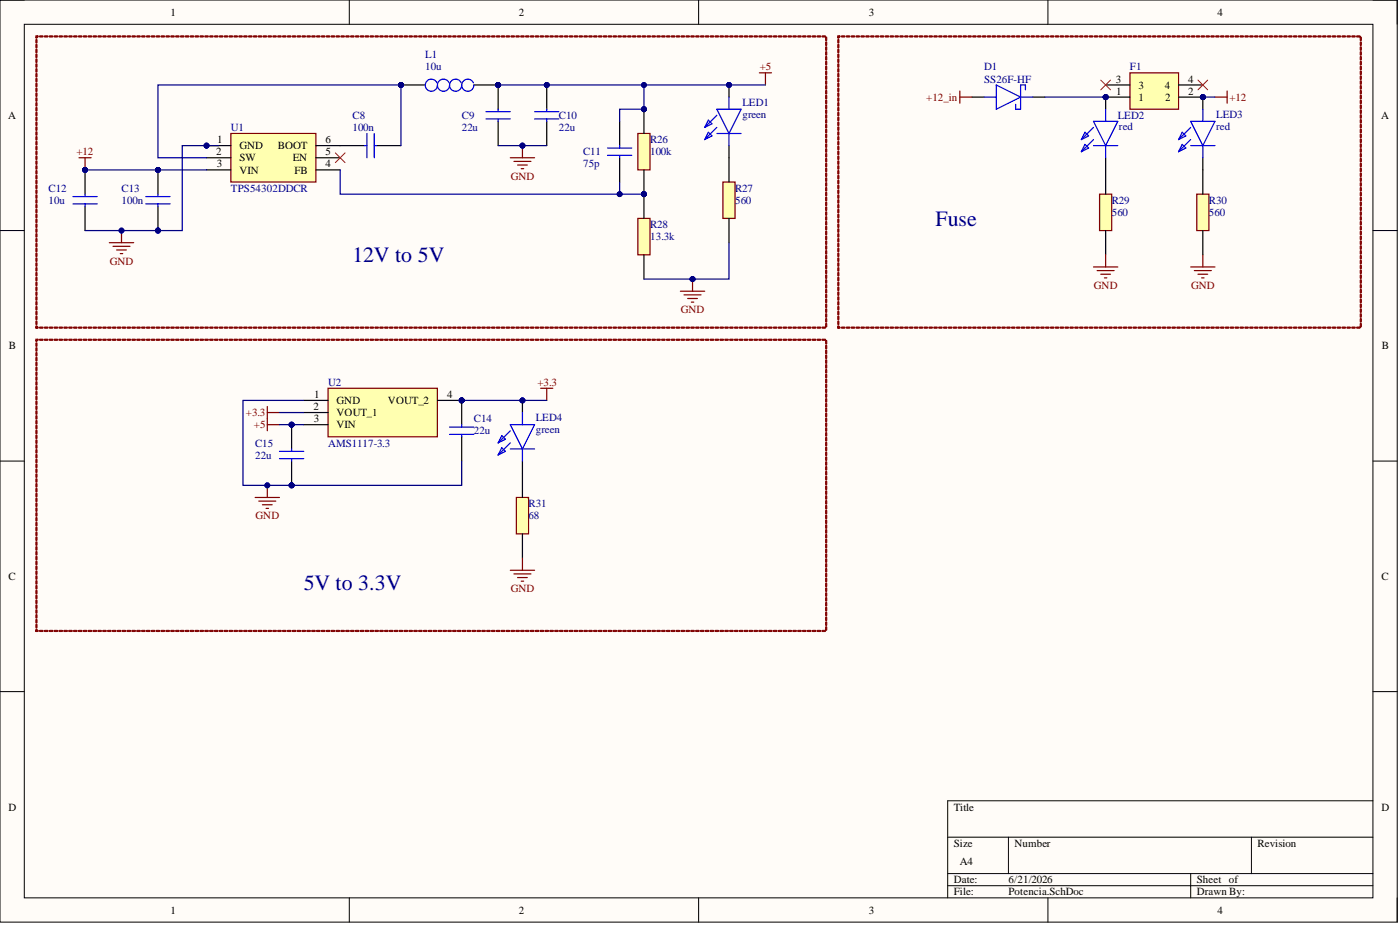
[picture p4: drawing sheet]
<svg xmlns="http://www.w3.org/2000/svg" width="292mm" height="193mm" viewBox="0 0 292 193" stroke-linecap="round" stroke-linejoin="round" font-family="sans-serif">
<defs><g id="words">
<g font-size="4.6" fill="#000080">
<text x="195.2" y="47.1">Fuse</text>
<text x="73.5" y="54.7">12V to 5V</text>
<text x="63.4" y="123">5V to 3.3V</text>
</g>
<g font-size="2.3">
<text x="35.6" y="3.3">1</text>
<text x="108.2" y="3.3">2</text>
<text x="181.3" y="3.3">3</text>
<text x="254" y="3.3">4</text>
<text x="232.8" y="17.2">3</text>
<text x="247.9" y="17.2">4</text>
<text x="232.9" y="19.7">1</text>
<text x="237.5" y="21">1</text>
<text x="237.5" y="18.5">3</text>
<text x="243" y="18.5">4</text>
<text x="243.1" y="21">2</text>
<text x="247.9" y="19.7">2</text>
<text x="1.7" y="24.8">A</text>
<text x="45.3" y="29.9">1</text>
<text x="67.9" y="29.9">6</text>
<text x="288.1" y="24.8">A</text>
<text x="45.1" y="32.4">2</text>
<text x="45.2" y="34.9">3</text>
<text x="49.9" y="31.1">GND</text>
<text x="49.9" y="33.7">SW</text>
<text x="58" y="31.1">BOOT</text>
<text x="61.1" y="33.7">EN</text>
<text x="67.9" y="32.4">5</text>
<text x="67.9" y="34.9">4</text>
<text x="49.9" y="36.2">VIN</text>
<text x="61.4" y="36.2">FB</text>
<text x="1.9" y="72.9">B</text>
<text x="288.3" y="72.9">B</text>
<text x="65.6" y="83">1</text>
<text x="93.3" y="83">4</text>
<text x="65.4" y="85.6">2</text>
<text x="65.5" y="88.1">3</text>
<text x="70.2" y="84.3">GND</text>
<text x="70.2" y="86.8">VOUT_1</text>
<text x="70.2" y="89.4">VIN</text>
<text x="81" y="84.3">VOUT_2</text>
<text x="1.8" y="121">C</text>
<text x="288.2" y="121">C</text>
<text x="1.8" y="169.1">D</text>
<text x="199" y="169.1">Title</text>
<text x="288.2" y="169.1">D</text>
<text x="199" y="176.7">Size</text>
<text x="211.7" y="176.7">Number</text>
<text x="262.4" y="176.7">Revision</text>
<text x="199" y="184.3">Date:</text>
<text x="200.3" y="180.5">A4</text>
<text x="210.4" y="184.3">6/21/2026</text>
<text x="249.7" y="184.3">Sheet of</text>
<text x="35.6" y="190.6">1</text>
<text x="108.2" y="190.6">2</text>
<text x="181.3" y="190.6">3</text>
<text x="199" y="186.8">File:</text>
<text x="210.4" y="186.8">Potencia.SchDoc</text>
<text x="249.7" y="186.8">Drawn By:</text>
<text x="254" y="190.6">4</text>
</g>
<g font-size="2.3" fill="#000080">
<text x="88.7" y="12.2">L1</text>
<text x="88.7" y="14.7">10u</text>
<text x="205.3" y="14.7">D1</text>
<text x="205.3" y="17.2">SS26F-HF</text>
<text x="235.8" y="14.7">F1</text>
<text x="154.9" y="22">LED1</text>
<text x="48.2" y="27.3">U1</text>
<text x="73.5" y="24.8">C8</text>
<text x="73.5" y="27.3">100n</text>
<text x="96.3" y="24.8">C9</text>
<text x="96.3" y="27.3">22u</text>
<text x="116.6" y="24.8">C10</text>
<text x="116.6" y="27.3">22u</text>
<text x="135.6" y="29.9">R26</text>
<text x="154.9" y="24.6">green</text>
<text x="233.2" y="24.8">LED2</text>
<text x="233.5" y="27.1">red</text>
<text x="253.8" y="24.6">LED3</text>
<text x="253.8" y="27.1">red</text>
<text x="121.7" y="32.4">C11</text>
<text x="121.7" y="34.9">75p</text>
<text x="135.6" y="32.4">100k</text>
<text x="10.1" y="40">C12</text>
<text x="25.3" y="40">C13</text>
<text x="48.2" y="40">TPS54302DDCR</text>
<text x="153.4" y="40">R27</text>
<text x="10.1" y="42.5">10u</text>
<text x="25.3" y="42.5">100n</text>
<text x="135.6" y="47.6">R28</text>
<text x="153.4" y="42.5">560</text>
<text x="231.9" y="42.5">R29</text>
<text x="231.9" y="45.1">560</text>
<text x="252.2" y="42.5">R30</text>
<text x="252.2" y="45.1">560</text>
<text x="135.6" y="50.1">13.3k</text>
<text x="68.4" y="80.5">U2</text>
<text x="98.9" y="88.1">C14</text>
<text x="111.8" y="87.8">LED4</text>
<text x="53.2" y="93.2">C15</text>
<text x="53.2" y="95.7">22u</text>
<text x="68.4" y="93.2">AMS1117-3.3</text>
<text x="98.9" y="90.6">22u</text>
<text x="111.8" y="90.4">green</text>
<text x="110.3" y="105.8">R31</text>
<text x="110.3" y="108.3">68</text>
</g>
<g font-size="2.3" fill="#800000">
<text x="158.5" y="14.7">+5</text>
<text x="193.2" y="21">+12_in</text>
<text x="256.5" y="21">+12</text>
<text x="16" y="32.4">+12</text>
<text x="106.6" y="37.5">GND</text>
<text x="22.9" y="55.2">GND</text>
<text x="142" y="65.3">GND</text>
<text x="228.2" y="60.2">GND</text>
<text x="248.5" y="60.2">GND</text>
<text x="112.1" y="80.5">+3.3</text>
<text x="51.3" y="86.8">+3.3</text>
<text x="53" y="89.4">+5</text>
<text x="53.3" y="108.3">GND</text>
<text x="106.6" y="123.5">GND</text>
</g>
</g></defs>
<path d="M0 0h291.5v192.4h-291.5z" fill-rule="evenodd" fill="#fffcf8"/>
<path d="M0 0h291.5v192.4h-291.5z" fill="none" stroke="#000" stroke-width=".21"/>
<path d="M5.1 5.1h281.4v182.2h-281.4z" fill-rule="evenodd" fill="#fffcf8"/>
<g fill="none" stroke="#000" stroke-width=".21">
<path d="M0 0h5.1M5.1 5.1h281.4v182.2h-281.4zM72.9 0v5.1M145.8 0v5.1M218.6 0v5.1M286.5 0h5v5.1M0 48.1h5.1M286.5 48.1h5M0 96.2h5.1M286.5 96.2h5M0 144.3h5.1M286.5 144.3h5"/>
<path d="M197.7 174.7h88.8M210.4 174.7v7.5M261.1 174.7v7.5M286.5 167.1h-88.8v20.2M72.9 187.3v5.1M145.8 187.3v5.1M197.7 182.2h88.8M197.7 184.8h88.8M218.6 187.3v5.1M248.4 182.2v5.1M291.5 187.3v5.1"/>
</g>
<circle cx="43.1" cy="30.4" r=".51" fill="#000080"/>
<circle cx="43.1" cy="30.4" r=".51" fill="none" stroke="#000080" stroke-width=".21"/>
<path d="M48.2 27.8h17.7v10.2h-17.7z" fill-rule="evenodd" fill="#ffffb0"/>
<path d="M48.2 27.8h17.7v10.2h-17.7z" fill="none" stroke="#800000" stroke-width=".25"/>
<path d="M43.1 30.4h5.1" fill="none" stroke="#000" stroke-width=".25"/>
<circle cx="43.1" cy="30.4" r=".51" fill="#000080"/>
<circle cx="43.1" cy="30.4" r=".51" fill="none" stroke="#000080" stroke-width=".21"/>
<path d="M43.1 32.9h5.1M43.1 35.4h5.1M65.9 32.9h5.1M65.9 35.4h5.1M65.9 30.4h5.1" fill="none" stroke="#000" stroke-width=".25"/>
<circle cx="17.7" cy="35.4" r=".51" fill="#000080"/>
<circle cx="17.7" cy="35.4" r=".51" fill="none" stroke="#000080" stroke-width=".21"/>
<path d="M17.7 35.4v5.1M17.7 43v5.1" fill="none" stroke="#000" stroke-width=".25"/>
<circle cx="17.7" cy="35.4" r=".51" fill="#000080"/>
<circle cx="17.7" cy="35.4" r=".51" fill="none" stroke="#000080" stroke-width=".21"/>
<path d="M15.2 42.5h5.1M15.2 41h5.1M17.7 40.5v.5M17.7 42.5v.5" fill="none" stroke="#00f" stroke-width=".25"/>
<circle cx="33" cy="48.1" r=".51" fill="#000080"/>
<circle cx="33" cy="48.1" r=".51" fill="none" stroke="#000080" stroke-width=".21"/>
<circle cx="33" cy="35.4" r=".51" fill="#000080"/>
<circle cx="33" cy="35.4" r=".51" fill="none" stroke="#000080" stroke-width=".21"/>
<path d="M33 43v5.1" fill="none" stroke="#000" stroke-width=".25"/>
<circle cx="33" cy="48.1" r=".51" fill="#000080"/>
<circle cx="33" cy="48.1" r=".51" fill="none" stroke="#000080" stroke-width=".21"/>
<path d="M33 35.4v5.1" fill="none" stroke="#000" stroke-width=".25"/>
<circle cx="33" cy="35.4" r=".51" fill="#000080"/>
<circle cx="33" cy="35.4" r=".51" fill="none" stroke="#000080" stroke-width=".21"/>
<path d="M30.4 42.5h5.1M30.4 41h5.1M33 40.5v.5M33 42.5v.5" fill="none" stroke="#00f" stroke-width=".25"/>
<path d="M22.8 50.6h5.1M23.6 51.4h3.5M24.3 52.1h2.1M25.1 52.9h.5M25.3 48.1v2.5" fill="none" stroke="#800000" stroke-width=".25"/>
<circle cx="25.3" cy="48.1" r=".51" fill="#000080"/>
<circle cx="25.3" cy="48.1" r=".51" fill="none" stroke="#000080" stroke-width=".21"/>
<path d="M71 30.4h5M78.6 30.4h5.1" fill="none" stroke="#000" stroke-width=".25"/>
<path d="M76 30.4h.6M76.6 27.8v5.1M78.1 27.8v5.1M78.1 30.4h.5" fill="none" stroke="#00f" stroke-width=".25"/>
<circle cx="134.4" cy="40.5" r=".51" fill="#000080"/>
<circle cx="134.4" cy="40.5" r=".51" fill="none" stroke="#000080" stroke-width=".21"/>
<path d="M133.1 45.6h2.5v7.6h-2.5z" fill-rule="evenodd" fill="#ffffb0"/>
<path d="M133.1 45.6h2.5v7.6h-2.5z" fill="none" stroke="#800000" stroke-width=".25"/>
<path d="M134.4 40.5v5.1M134.4 53.2v5" fill="none" stroke="#000" stroke-width=".25"/>
<circle cx="134.4" cy="40.5" r=".51" fill="#000080"/>
<circle cx="134.4" cy="40.5" r=".51" fill="none" stroke="#000080" stroke-width=".21"/>
<circle cx="134.4" cy="40.5" r=".51" fill="#000080"/>
<circle cx="134.4" cy="40.5" r=".51" fill="none" stroke="#000080" stroke-width=".21"/>
<circle cx="134.4" cy="22.8" r=".51" fill="#000080"/>
<circle cx="134.4" cy="22.8" r=".51" fill="none" stroke="#000080" stroke-width=".21"/>
<path d="M133.1 27.8h2.5v7.6h-2.5z" fill-rule="evenodd" fill="#ffffb0"/>
<path d="M133.1 27.8h2.5v7.6h-2.5z" fill="none" stroke="#800000" stroke-width=".25"/>
<path d="M134.4 35.4v5.1" fill="none" stroke="#000" stroke-width=".25"/>
<circle cx="134.4" cy="40.5" r=".51" fill="#000080"/>
<circle cx="134.4" cy="40.5" r=".51" fill="none" stroke="#000080" stroke-width=".21"/>
<path d="M134.4 22.8v5" fill="none" stroke="#000" stroke-width=".25"/>
<circle cx="134.4" cy="22.8" r=".51" fill="#000080"/>
<circle cx="134.4" cy="22.8" r=".51" fill="none" stroke="#000080" stroke-width=".21"/>
<path d="M144.5 58.2v2.6M142 60.8h5M142.7 61.5h3.6M143.5 62.3h2M144.2 63h.5" fill="none" stroke="#800000" stroke-width=".25"/>
<circle cx="144.5" cy="58.2" r=".51" fill="#000080"/>
<circle cx="144.5" cy="58.2" r=".51" fill="none" stroke="#000080" stroke-width=".21"/>
<path d="M129.3 25.3v5.1M129.3 32.9v5.1" fill="none" stroke="#000" stroke-width=".25"/>
<path d="M126.7 32.4h5.1M126.7 30.9h5.1M129.3 30.4v.5M129.3 32.4v.5" fill="none" stroke="#00f" stroke-width=".25"/>
<circle cx="83.7" cy="17.7" r=".51" fill="#000080"/>
<circle cx="83.7" cy="17.7" r=".51" fill="none" stroke="#000080" stroke-width=".21"/>
<circle cx="103.9" cy="17.7" r=".51" fill="#000080"/>
<circle cx="103.9" cy="17.7" r=".51" fill="none" stroke="#000080" stroke-width=".21"/>
<path d="M83.7 17.7h5" fill="none" stroke="#000" stroke-width=".25"/>
<circle cx="83.7" cy="17.7" r=".51" fill="#000080"/>
<circle cx="83.7" cy="17.7" r=".51" fill="none" stroke="#000080" stroke-width=".21"/>
<path d="M98.9 17.7h5" fill="none" stroke="#000" stroke-width=".25"/>
<circle cx="103.9" cy="17.7" r=".51" fill="#000080"/>
<circle cx="103.9" cy="17.7" r=".51" fill="none" stroke="#000080" stroke-width=".21"/>
<path d="M91.2 17.3a1.27 1.27 0 0 0-2.1-.4 1.27 1.27 0 0 0 .4 2 1.27 1.27 0 0 0 1.8-1.1M93.7 17.3a1.27 1.27 0 0 0-2.1-.4 1.27 1.27 0 0 0 .4 2 1.27 1.27 0 0 0 1.8-1.1M96.2 17.3a1.27 1.27 0 0 0-2-.4 1.27 1.27 0 0 0 .4 2 1.27 1.27 0 0 0 1.7-1.1M98.8 17.3a1.27 1.27 0 0 0-2.1-.4 1.27 1.27 0 0 0 .4 2 1.27 1.27 0 0 0 1.8-1.1" fill="none" stroke="#00f" stroke-width=".25"/>
<circle cx="103.9" cy="17.7" r=".51" fill="#000080"/>
<circle cx="103.9" cy="17.7" r=".51" fill="none" stroke="#000080" stroke-width=".21"/>
<path d="M103.9 17.7v5.1M103.9 25.3v5.1" fill="none" stroke="#000" stroke-width=".25"/>
<circle cx="103.9" cy="17.7" r=".51" fill="#000080"/>
<circle cx="103.9" cy="17.7" r=".51" fill="none" stroke="#000080" stroke-width=".21"/>
<path d="M101.4 24.8h5.1M101.4 23.3h5.1M103.9 22.8v.5M103.9 24.8v.5" fill="none" stroke="#00f" stroke-width=".25"/>
<circle cx="114.1" cy="17.7" r=".51" fill="#000080"/>
<circle cx="114.1" cy="17.7" r=".51" fill="none" stroke="#000080" stroke-width=".21"/>
<path d="M114.1 17.7v5.1M114.1 25.3v5.1" fill="none" stroke="#000" stroke-width=".25"/>
<circle cx="114.1" cy="17.7" r=".51" fill="#000080"/>
<circle cx="114.1" cy="17.7" r=".51" fill="none" stroke="#000080" stroke-width=".21"/>
<path d="M111.5 24.8h5.1M111.5 23.3h5.1M114.1 22.8v.5M114.1 24.8v.5" fill="none" stroke="#00f" stroke-width=".25"/>
<path d="M106.5 32.9h5M107.2 33.7h3.6M108 34.4h2M108.8 35.2h.5M109 30.4v2.5" fill="none" stroke="#800000" stroke-width=".25"/>
<circle cx="109" cy="30.4" r=".51" fill="#000080"/>
<circle cx="109" cy="30.4" r=".51" fill="none" stroke="#000080" stroke-width=".21"/>
<path d="M158.4 15.2h2.6M159.7 15.2v2.5" fill="none" stroke="#800000" stroke-width=".25"/>
<circle cx="152.1" cy="17.7" r=".51" fill="#000080"/>
<circle cx="152.1" cy="17.7" r=".51" fill="none" stroke="#000080" stroke-width=".21"/>
<path d="M152.1 17.7v2.6M152.1 30.4v2.5" fill="none" stroke="#000" stroke-width=".25"/>
<circle cx="152.1" cy="17.7" r=".51" fill="#000080"/>
<circle cx="152.1" cy="17.7" r=".51" fill="none" stroke="#000080" stroke-width=".21"/>
<path d="M147.8 27.6l.7 .8-1.5 .7zM147.8 25.1l.7 .7-1.5 .8zM149.6 22.8h5l-2.5 5zM149.6 27.8h5M149.6 26.6l-2.6 2.5M149.6 24.1l-2.6 2.5M152.1 20.3v2.5M152.1 27.8v2.6" fill="none" stroke="#00f" stroke-width=".25"/>
<path d="M70 31.9l2 2M72 31.9l-2 2" fill="none" stroke="#f00" stroke-width=".21"/>
<path d="M150.8 38h2.6v7.6h-2.6z" fill-rule="evenodd" fill="#ffffb0"/>
<path d="M150.8 38h2.6v7.6h-2.6z" fill="none" stroke="#800000" stroke-width=".25"/>
<path d="M152.1 32.9v5.1M152.1 45.6v5" fill="none" stroke="#000" stroke-width=".25"/>
<circle cx="96.3" cy="83.5" r=".51" fill="#000080"/>
<circle cx="96.3" cy="83.5" r=".51" fill="none" stroke="#000080" stroke-width=".21"/>
<path d="M68.4 81h22.9v10.1h-22.9z" fill-rule="evenodd" fill="#ffffb0"/>
<path d="M68.4 81h22.9v10.1h-22.9z" fill="none" stroke="#800000" stroke-width=".25"/>
<path d="M63.4 83.5h5M63.4 86.1h5M63.4 88.6h5M91.3 83.5h5" fill="none" stroke="#000" stroke-width=".25"/>
<circle cx="96.3" cy="83.5" r=".51" fill="#000080"/>
<circle cx="96.3" cy="83.5" r=".51" fill="none" stroke="#000080" stroke-width=".21"/>
<circle cx="60.8" cy="101.3" r=".51" fill="#000080"/>
<circle cx="60.8" cy="101.3" r=".51" fill="none" stroke="#000080" stroke-width=".21"/>
<circle cx="60.8" cy="88.6" r=".51" fill="#000080"/>
<circle cx="60.8" cy="88.6" r=".51" fill="none" stroke="#000080" stroke-width=".21"/>
<path d="M60.8 96.2v5.1" fill="none" stroke="#000" stroke-width=".25"/>
<circle cx="60.8" cy="101.3" r=".51" fill="#000080"/>
<circle cx="60.8" cy="101.3" r=".51" fill="none" stroke="#000080" stroke-width=".21"/>
<path d="M60.8 88.6v5.1" fill="none" stroke="#000" stroke-width=".25"/>
<circle cx="60.8" cy="88.6" r=".51" fill="#000080"/>
<circle cx="60.8" cy="88.6" r=".51" fill="none" stroke="#000080" stroke-width=".21"/>
<path d="M58.3 95.7h5.1M58.3 94.2h5.1M60.8 93.7v.5M60.8 95.7v.5" fill="none" stroke="#00f" stroke-width=".25"/>
<circle cx="96.3" cy="83.5" r=".51" fill="#000080"/>
<circle cx="96.3" cy="83.5" r=".51" fill="none" stroke="#000080" stroke-width=".21"/>
<path d="M96.3 83.5v5.1M96.3 91.1v5.1" fill="none" stroke="#000" stroke-width=".25"/>
<circle cx="96.3" cy="83.5" r=".51" fill="#000080"/>
<circle cx="96.3" cy="83.5" r=".51" fill="none" stroke="#000080" stroke-width=".21"/>
<path d="M93.8 90.6h5.1M93.8 89.1h5.1M96.3 88.6v.5M96.3 90.6v.5" fill="none" stroke="#00f" stroke-width=".25"/>
<path d="M55.8 84.8v5.1M55.8 88.6h2.5M55.8 86.1h2.5M53.2 103.8h5.1M54 104.5h3.5M54.8 105.3h2M55.5 106.1h.5M55.8 101.3v2.5" fill="none" stroke="#800000" stroke-width=".25"/>
<circle cx="55.8" cy="101.3" r=".51" fill="#000080"/>
<circle cx="55.8" cy="101.3" r=".51" fill="none" stroke="#000080" stroke-width=".21"/>
<circle cx="109" cy="83.5" r=".51" fill="#000080"/>
<circle cx="109" cy="83.5" r=".51" fill="none" stroke="#000080" stroke-width=".21"/>
<path d="M109 83.5v2.6M109 96.2v2.5" fill="none" stroke="#000" stroke-width=".25"/>
<circle cx="109" cy="83.5" r=".51" fill="#000080"/>
<circle cx="109" cy="83.5" r=".51" fill="none" stroke="#000080" stroke-width=".21"/>
<path d="M104.7 93.4l.8 .8-1.6 .7zM104.7 90.9l.8 .7-1.6 .8zM106.5 88.6h5l-2.5 5.1zM106.5 93.7h5M106.5 92.4l-2.6 2.5M106.5 89.9l-2.6 2.5M109 86.1v2.5M109 93.7v2.5" fill="none" stroke="#00f" stroke-width=".25"/>
<path d="M107.7 103.8h2.6v7.6h-2.6z" fill-rule="evenodd" fill="#ffffb0"/>
<path d="M112.8 81h2.5M114.1 81v2.5M106.5 119h5M107.2 119.7h3.6M107.7 103.8h2.6v7.6h-2.6zM109 116.4v2.6M108 120.5h2M108.8 121.2h.5" fill="none" stroke="#800000" stroke-width=".25"/>
<path d="M202.8 20.3h2.5M215.5 20.3h2.5M109 98.7v5.1M109 111.4v5" fill="none" stroke="#000" stroke-width=".25"/>
<path d="M207.9 17.7l5 2.6-5 2.5zM214 18.7v-1h-1.1v5.1h-1v-1M205.3 20.3h2.6M212.9 20.3h2.6" fill="none" stroke="#00f" stroke-width=".25"/>
<path d="M229.4 40.5h2.5v7.6h-2.5z" fill-rule="evenodd" fill="#ffffb0"/>
<path d="M229.4 40.5h2.5v7.6h-2.5z" fill="none" stroke="#800000" stroke-width=".25"/>
<path d="M230.7 35.4v5.1M230.7 48.1v5.1" fill="none" stroke="#000" stroke-width=".25"/>
<path d="M249.7 40.5h2.5v7.6h-2.5z" fill-rule="evenodd" fill="#ffffb0"/>
<path d="M249.7 40.5h2.5v7.6h-2.5z" fill="none" stroke="#800000" stroke-width=".25"/>
<path d="M251 35.4v5.1M251 48.1v5.1" fill="none" stroke="#000" stroke-width=".25"/>
<circle cx="230.7" cy="20.3" r=".51" fill="#000080"/>
<circle cx="230.7" cy="20.3" r=".51" fill="none" stroke="#000080" stroke-width=".21"/>
<path d="M230.7 20.3v2.5M230.7 32.9v2.5" fill="none" stroke="#000" stroke-width=".25"/>
<circle cx="230.7" cy="20.3" r=".51" fill="#000080"/>
<circle cx="230.7" cy="20.3" r=".51" fill="none" stroke="#000080" stroke-width=".21"/>
<path d="M226.4 30.1l.7 .8-1.5 .7zM226.4 27.6l.7 .8-1.5 .7zM228.1 25.3h5.1l-2.5 5.1zM228.1 30.4h5.1M228.1 29.1l-2.5 2.5M228.1 26.6l-2.5 2.5M230.7 22.8v2.5M230.7 30.4v2.5" fill="none" stroke="#00f" stroke-width=".25"/>
<circle cx="251" cy="20.3" r=".51" fill="#000080"/>
<circle cx="251" cy="20.3" r=".51" fill="none" stroke="#000080" stroke-width=".21"/>
<path d="M251 20.3v2.5M251 32.9v2.5" fill="none" stroke="#000" stroke-width=".25"/>
<circle cx="251" cy="20.3" r=".51" fill="#000080"/>
<circle cx="251" cy="20.3" r=".51" fill="none" stroke="#000080" stroke-width=".21"/>
<path d="M246.7 30.1l.7 .8-1.5 .7zM246.7 27.6l.7 .8-1.5 .7zM248.4 25.3h5.1l-2.5 5.1zM248.4 30.4h5.1M248.4 29.1l-2.5 2.5M248.4 26.6l-2.5 2.5M251 22.8v2.5M251 30.4v2.5" fill="none" stroke="#00f" stroke-width=".25"/>
<g fill="none" stroke="#800000" stroke-width=".25">
<path d="M200.3 19v2.5M256 19v2.5M200.3 20.3h2.5M253.5 20.3h2.5M228.1 55.7h5.1M228.9 56.5h3.6M229.7 57.2h2M230.4 58h.5M230.7 53.2v2.5M248.4 55.7h5.1M249.2 56.5h3.5M249.9 57.2h2.1"/>
<path d="M250.7 58h.5M251 53.2v2.5"/>
</g>
<circle cx="230.7" cy="20.3" r=".51" fill="#000080"/>
<circle cx="230.7" cy="20.3" r=".51" fill="none" stroke="#000080" stroke-width=".21"/>
<circle cx="251" cy="20.3" r=".51" fill="#000080"/>
<circle cx="251" cy="20.3" r=".51" fill="none" stroke="#000080" stroke-width=".21"/>
<path d="M235.8 15.2h10.1v7.6h-10.1z" fill-rule="evenodd" fill="#ffffb0"/>
<path d="M235.8 15.2h10.1v7.6h-10.1z" fill="none" stroke="#800000" stroke-width=".25"/>
<path d="M230.7 20.3h5.1" fill="none" stroke="#000" stroke-width=".25"/>
<circle cx="230.7" cy="20.3" r=".51" fill="#000080"/>
<circle cx="230.7" cy="20.3" r=".51" fill="none" stroke="#000080" stroke-width=".21"/>
<path d="M245.9 20.3h5.1" fill="none" stroke="#000" stroke-width=".25"/>
<circle cx="251" cy="20.3" r=".51" fill="#000080"/>
<circle cx="251" cy="20.3" r=".51" fill="none" stroke="#000080" stroke-width=".21"/>
<path d="M230.7 17.7h5.1M245.9 17.7h5.1" fill="none" stroke="#000" stroke-width=".25"/>
<path d="M229.7 16.7l2 2M231.7 16.7l-2 2M249.9 16.7l2.1 2M252 16.7l-2.1 2" fill="none" stroke="#f00" stroke-width=".21"/>
<g fill="#800000" stroke="#800000" stroke-width=".21">
<path d="M7.5 68l.2 .1-.1 .4zM7.5 67l.2 .1-.1 .6-.1-.1zM7.5 66l.2 .1-.1 .6-.1-.1zM7.5 65l.2 .1-.1 .6-.1-.1zM7.5 64h.2l-.1 .7-.1-.2zM7.5 62.9l.2 .1-.1 .7-.1-.2zM7.5 61.9l.2 .1-.1 .7-.1-.2zM7.5 60.9l.2 .1-.1 .6-.1-.1zM7.5 59.9l.2 .1-.1 .6-.1-.1zM7.5 58.9l.2 .1-.1 .6-.1-.1zM7.5 57.9l.2 .1-.1 .6-.1-.1zM7.5 56.9l.2 .1-.1 .6-.1-.1zM7.5 55.9h.2l-.1 .7-.1-.1zM7.5 54.8l.2 .1-.1 .7-.1-.2zM7.5 53.8l.2 .1-.1 .7-.1-.2zM7.5 52.8l.2 .1-.1 .6-.1-.1zM7.5 51.8l.2 .1-.1 .6-.1-.1zM7.5 50.8l.2 .1-.1 .6-.1-.1zM7.5 49.8l.2 .1-.1 .6-.1-.1zM7.5 48.8l.2 .1-.1 .6-.1-.1zM7.5 47.8h.2l-.1 .7-.1-.1zM7.5 46.7l.2 .1-.1 .7-.1-.2zM7.5 45.7l.2 .1-.1 .7-.1-.2zM7.5 44.7l.2 .1-.1 .6-.1-.1zM7.5 43.7l.2 .1-.1 .6-.1-.1zM7.5 42.7l.2 .1-.1 .6-.1-.1zM7.5 41.7l.2 .1-.1 .6-.1-.1zM7.5 40.7l.2 .1-.1 .6-.1-.1zM7.5 39.7h.2l-.1 .7-.1-.1zM7.5 38.6l.2 .1-.1 .7-.1-.2zM7.5 37.6l.2 .1-.1 .7-.1-.2zM7.5 36.6l.2 .1-.1 .6-.1-.1zM7.5 35.6l.2 .1-.1 .6-.1-.1zM7.5 34.6l.2 .1-.1 .6-.1-.1zM7.5 33.6l.2 .1-.1 .6-.1-.1zM7.5 32.6l.2 .1-.1 .6-.1-.1zM7.5 31.6h.2l-.1 .7-.1-.1zM7.5 30.5l.2 .1-.1 .7-.1-.2zM7.5 29.5l.2 .1-.1 .7-.1-.2zM7.5 28.5l.2 .1-.1 .6-.1-.1zM7.5 27.5l.2 .1-.1 .6-.1-.1zM7.5 26.5l.2 .1-.1 .6-.1-.1zM7.5 25.5l.2 .1-.1 .6-.1-.1zM7.5 24.5l.2 .1-.1 .6-.1-.1zM7.5 23.5h.2l-.1 .7-.1-.1zM7.5 22.4l.2 .1-.1 .7-.1-.2zM7.5 21.4l.2 .1-.1 .7-.1-.2zM7.5 20.4l.2 .1-.1 .6-.1-.1zM7.5 19.4l.2 .1-.1 .6-.1-.1zM7.5 18.4l.2 .1-.1 .6-.1-.1zM7.5 17.4l.2 .1-.1 .6-.1-.1zM7.5 16.4l.2 .1-.1 .6-.1-.1zM7.5 15.4h.2l-.1 .7-.1-.1zM7.5 14.3l.2 .1-.1 .7-.1-.2zM7.5 13.3l.2 .1-.1 .7-.1-.2zM7.5 12.3l.2 .1-.1 .6-.1-.1zM7.5 11.3l.2 .1-.1 .6-.1-.1zM7.5 10.3l.2 .1-.1 .6-.1-.1zM7.5 9.3l.2 .1-.1 .6-.1-.1zM7.5 8.3l.2 .1-.1 .6-.1-.1zM7.5 7.5l.5 .1-.4 .1 .1-.1-.1 .4zM8.3 7.5h.6l.1 .1-.6 .1zM9.3 7.5h.6l.1 .1-.6 .1zM10.3 7.5h.6l.1 .1-.6 .1zM11.3 7.5h.6l.1 .1-.6 .1zM12.3 7.5h.6l.2 .1-.7 .1zM13.3 7.5h.6l.2 .1-.7 .1zM14.4 7.5h.6l.1 .1-.7 .1zM15.4 7.5h.6l.1 .1-.6 .1zM16.4 7.5h.6l.1 .1-.6 .1zM17.4 7.5h.6l.1 .1-.6 .1zM18.4 7.5h.6l.1 .1-.6 .1zM19.4 7.5h.6l.2 .1-.7 .1zM20.4 7.5h.6l.2 .1-.7 .1zM21.5 7.5h.6l.1 .1-.7 .1zM22.5 7.5h.6l.1 .1-.6 .1zM23.5 7.5h.6l.1 .1-.6 .1zM24.5 7.5h.6l.1 .1-.6 .1zM25.5 7.5h.6l.1 .1-.6 .1zM26.5 7.5h.6l.2 .1-.7 .1zM27.5 7.5h.6l.2 .1-.7 .1zM28.6 7.5h.6l.1 .1-.7 .1zM29.6 7.5h.6l.1 .1-.6 .1zM30.6 7.5h.6l.1 .1-.6 .1zM31.6 7.5h.6l.1 .1-.6 .1zM32.6 7.5h.6l.1 .1-.6 .1zM33.6 7.5h.6l.1 .1-.6 .1zM34.6 7.5h.6l.2 .1-.7 .1zM35.7 7.5h.6l.1 .1-.7 .1zM36.7 7.5h.6l.1 .1-.6 .1zM37.7 7.5h.6l.1 .1-.6 .1zM38.7 7.5h.6l.1 .1-.6 .1zM39.7 7.5h.6l.1 .1-.6 .1zM40.7 7.5h.6l.1 .1-.6 .1zM41.7 7.5h.6l.2 .1-.7 .1zM42.8 7.5h.5l.2 .1-.7 .1zM43.8 7.5h.6l.1 .1-.6 .1zM44.8 7.5h.6l.1 .1-.6 .1zM45.8 7.5h.6l.1 .1-.6 .1zM46.8 7.5h.6l.1 .1-.6 .1zM47.8 7.5h.6l.1 .1-.6 .1zM48.8 7.5h.6l.2 .1-.7 .1zM49.8 7.5h.6l.2 .1-.7 .1zM50.9 7.5h.6l.1 .1-.6 .1zM51.9 7.5h.6l.1 .1-.6 .1zM52.9 7.5h.6l.1 .1-.6 .1zM53.9 7.5h.6l.1 .1-.6 .1zM54.9 7.5h.6l.1 .1-.6 .1zM55.9 7.5h.6l.2 .1-.7 .1zM56.9 7.5h.6l.2 .1-.7 .1zM58 7.5h.6l.1 .1-.6 .1zM59 7.5h.6l.1 .1-.6 .1zM60 7.5h.6l.1 .1-.6 .1zM61 7.5h.6l.1 .1-.6 .1zM62 7.5h.6l.1 .1-.6 .1zM63 7.5h.6l.2 .1-.7 .1zM64 7.5h.6l.2 .1-.7 .1zM65.1 7.5h.6l.1 .1-.7 .1zM66.1 7.5h.6l.1 .1-.6 .1zM67.1 7.5h.6l.1 .1-.6 .1zM68.1 7.5h.6l.1 .1-.6 .1zM69.1 7.5h.6l.1 .1-.6 .1zM70.1 7.5h.6l.2 .1-.7 .1zM71.1 7.5h.6l.2 .1-.7 .1zM72.2 7.5h.6l.1 .1-.7 .1zM73.2 7.5h.6l.1 .1-.6 .1zM74.2 7.5h.6l.1 .1-.6 .1zM75.2 7.5h.6l.1 .1-.6 .1zM76.2 7.5h.6l.1 .1-.6 .1zM77.2 7.5h.6l.2 .1-.7 .1zM78.2 7.5h.6l.2 .1-.7 .1zM79.3 7.5h.6l.1 .1-.7 .1zM80.3 7.5h.6l.1 .1-.6 .1zM81.3 7.5h.6l.1 .1-.6 .1zM82.3 7.5h.6l.1 .1-.6 .1zM83.3 7.5h.6l.1 .1-.6 .1zM84.3 7.5h.6l.1 .1-.6 .1zM85.3 7.5h.6l.2 .1-.7 .1zM86.4 7.5h.5l.2 .1-.7 .1zM87.4 7.5h.6l.1 .1-.6 .1zM88.4 7.5h.6l.1 .1-.6 .1zM89.4 7.5h.6l.1 .1-.6 .1zM90.4 7.5h.6l.1 .1-.6 .1zM91.4 7.5h.6l.1 .1-.6 .1zM92.4 7.5h.6l.2 .1-.7 .1zM93.5 7.5h.5l.2 .1-.7 .1zM94.5 7.5h.6l.1 .1-.6 .1zM95.5 7.5h.6l.1 .1-.6 .1zM96.5 7.5h.6l.1 .1-.6 .1zM97.5 7.5h.6l.1 .1-.6 .1zM98.5 7.5h.6l.1 .1-.6 .1zM99.5 7.5h.6l.2 .1-.7 .1zM100.5 7.5h.6l.2 .1-.7 .1zM101.6 7.5h.6l.1 .1-.6 .1zM102.6 7.5h.6l.1 .1-.6 .1zM103.6 7.5h.6l.1 .1-.6 .1zM104.6 7.5h.6l.1 .1-.6 .1zM105.6 7.5h.6l.1 .1-.6 .1zM106.6 7.5h.6l.2 .1-.7 .1zM107.6 7.5h.6l.2 .1-.7 .1zM108.7 7.5h.6l.1 .1-.6 .1zM109.7 7.5h.6l.1 .1-.6 .1zM110.7 7.5h.6l.1 .1-.6 .1zM111.7 7.5h.6l.1 .1-.6 .1zM112.7 7.5h.6l.1 .1-.6 .1zM113.7 7.5h.6l.2 .1-.7 .1zM114.7 7.5h.6l.2 .1-.7 .1zM115.8 7.5h.6l.1 .1-.7 .1zM116.8 7.5h.6l.1 .1-.6 .1zM117.8 7.5h.6l.1 .1-.6 .1zM118.8 7.5h.6l.1 .1-.6 .1zM119.8 7.5h.6l.1 .1-.6 .1zM120.8 7.5h.6l.2 .1-.7 .1zM121.8 7.5h.6l.2 .1-.7 .1zM122.9 7.5h.6l.1 .1-.7 .1zM123.9 7.5h.6l.1 .1-.6 .1zM124.9 7.5h.6l.1 .1-.6 .1zM125.9 7.5h.6l.1 .1-.6 .1zM126.9 7.5h.6l.1 .1-.6 .1zM127.9 7.5h.6l.1 .1-.6 .1zM128.9 7.5h.6l.2 .1-.7 .1zM130 7.5h.6l.1 .1-.7 .1zM131 7.5h.6l.1 .1-.6 .1zM132 7.5h.6l.1 .1-.6 .1zM133 7.5h.6l.1 .1-.6 .1zM134 7.5h.6l.1 .1-.6 .1zM135 7.5h.6l.1 .1-.6 .1zM136 7.5h.6l.2 .1-.7 .1zM137.1 7.5h.5l.2 .1-.7 .1zM138.1 7.5h.6l.1 .1-.6 .1zM139.1 7.5h.6l.1 .1-.6 .1zM140.1 7.5h.6l.1 .1-.6 .1zM141.1 7.5h.6l.1 .1-.6 .1zM142.1 7.5h.6l.1 .1-.6 .1zM143.1 7.5h.6l.2 .1-.7 .1zM144.2 7.5h.5l.2 .1-.7 .1zM145.2 7.5h.6l.1 .1-.6 .1zM146.2 7.5h.6l.1 .1-.6 .1zM147.2 7.5h.6l.1 .1-.6 .1zM148.2 7.5h.6l.1 .1-.6 .1zM149.2 7.5h.6l.1 .1-.6 .1zM150.2 7.5h.6l.2 .1-.7 .1zM151.2 7.5h.6l.2 .1-.7 .1zM152.3 7.5h.6l.1 .1-.6 .1zM153.3 7.5h.6l.1 .1-.6 .1zM154.3 7.5h.6l.1 .1-.6 .1zM155.3 7.5h.6l.1 .1-.6 .1zM156.3 7.5h.6l.1 .1-.6 .1zM157.3 7.5h.6l.2 .1-.7 .1zM158.3 7.5h.6l.2 .1-.7 .1zM159.4 7.5h.6l.1 .1-.7 .1zM160.4 7.5h.6l.1 .1-.6 .1zM161.4 7.5h.6l.1 .1-.6 .1zM162.4 7.5h.6l.1 .1-.6 .1zM163.4 7.5h.6l.1 .1-.6 .1zM164.4 7.5h.6l.2 .1-.7 .1zM165.4 7.5h.6l.2 .1-.7 .1zM166.5 7.5h.6l.1 .1-.7 .1zM167.5 7.5h.6l.1 .1-.6 .1zM168.5 7.5h.6l.1 .1-.6 .1zM169.5 7.5h.6l.1 .1-.6 .1zM170.5 7.5h.6l.1 .1-.6 .1zM171.5 7.5h.6l.2 .1-.7 .1zM172.3 7.8l.2 .1-.1 .6-.1-.1zM172.3 8.8l.2 .1-.1 .6-.1-.1zM172.3 9.8l.2 .1-.1 .6-.1-.1zM172.3 10.8l.2 .1-.1 .6-.1-.1zM172.3 11.8l.2 .1-.1 .6-.1-.1zM172.3 12.8l.2 .1-.1 .6-.1-.1zM172.3 13.8l.2 .1-.1 .7-.1-.2zM172.3 14.9h.2l-.1 .7-.1-.2zM172.3 15.9l.2 .1-.1 .6-.1-.1zM172.3 16.9l.2 .1-.1 .6-.1-.1zM172.3 17.9l.2 .1-.1 .6-.1-.1zM172.3 18.9l.2 .1-.1 .6-.1-.1zM172.3 19.9l.2 .1-.1 .6-.1-.1zM172.3 20.9l.2 .1-.1 .6-.1-.1zM172.3 21.9l.2 .1-.1 .7-.1-.2zM172.3 23h.2l-.1 .7-.1-.2zM172.3 24l.2 .1-.1 .6-.1-.1zM172.3 25l.2 .1-.1 .6-.1-.1zM172.3 26l.2 .1-.1 .6-.1-.1zM172.3 27l.2 .1-.1 .6-.1-.1zM172.3 28l.2 .1-.1 .6-.1-.1zM172.3 29l.2 .1-.1 .6-.1-.1zM172.3 30l.2 .1-.1 .7-.1-.2zM172.3 31.1h.2l-.1 .7-.1-.2zM172.3 32.1l.2 .1-.1 .6-.1-.1zM172.3 33.1l.2 .1-.1 .6-.1-.1zM172.3 34.1l.2 .1-.1 .6-.1-.1zM172.3 35.1l.2 .1-.1 .6-.1-.1zM172.3 36.1l.2 .1-.1 .6-.1-.1zM172.3 37.1l.2 .1-.1 .6-.1-.1zM172.3 38.1l.2 .1-.1 .7-.1-.2zM172.3 39.2h.2l-.1 .7-.1-.2zM172.3 40.2l.2 .1-.1 .6-.1-.1zM172.3 41.2l.2 .1-.1 .6-.1-.1zM172.3 42.2l.2 .1-.1 .6-.1-.1zM172.3 43.2l.2 .1-.1 .6-.1-.1zM172.3 44.2l.2 .1-.1 .6-.1-.1zM172.3 45.2l.2 .1-.1 .6-.1-.1zM172.3 46.2l.2 .1-.1 .7-.1-.2zM172.3 47.2l.2 .1-.1 .7-.1-.2zM172.3 48.3l.2 .1-.1 .6-.1-.1zM172.3 49.3l.2 .1-.1 .6-.1-.1zM172.3 50.3l.2 .1-.1 .6-.1-.1zM172.3 51.3l.2 .1-.1 .6-.1-.1zM172.3 52.3l.2 .1-.1 .6-.1-.1zM172.3 53.3l.2 .1-.1 .6-.1-.1zM172.3 54.3l.2 .1-.1 .7-.1-.2zM172.3 55.3l.2 .1-.1 .7-.1-.2zM172.3 56.4l.2 .1-.1 .6-.1-.1zM172.3 57.4l.2 .1-.1 .6-.1-.1zM172.3 58.4l.2 .1-.1 .6-.1-.1zM172.3 59.4l.2 .1-.1 .6-.1-.1zM172.3 60.4l.2 .1-.1 .6-.1-.1zM172.3 61.4l.2 .1-.1 .6-.1-.1zM172.3 62.4l.2 .1-.1 .7-.1-.2zM172.3 63.4l.2 .1-.1 .7-.1-.2zM172.3 64.5h.2l-.1 .7-.1-.1zM172.3 65.5l.2 .1-.1 .6-.1-.1zM172.3 66.5l.2 .1-.1 .6-.1-.1zM172.3 67.5l.2 .1-.1 .6-.1-.1zM171.5 68.3l.6-.1 .2 .1-.7 .2zM170.5 68.3l.6-.1 .1 .1-.6 .2zM169.5 68.3l.6-.1 .1 .1-.6 .2zM168.5 68.3l.6-.1 .1 .1-.6 .2zM167.5 68.3l.6-.1 .1 .1-.6 .2zM166.5 68.3l.6-.1 .1 .1-.7 .2zM165.4 68.3l.6-.1 .2 .1-.7 .2zM164.4 68.3l.6-.1 .2 .1-.7 .2zM163.4 68.3l.6-.1 .1 .1-.6 .2zM162.4 68.3l.6-.1 .1 .1-.6 .2zM161.4 68.3l.6-.1 .1 .1-.6 .2zM160.4 68.3l.6-.1 .1 .1-.6 .2zM159.4 68.3l.6-.1 .1 .1-.7 .2zM158.3 68.3l.6-.1 .2 .1-.7 .2zM157.3 68.3l.6-.1 .2 .1-.7 .2zM156.3 68.3l.6-.1 .1 .1-.6 .2zM155.3 68.3l.6-.1 .1 .1-.6 .2zM154.3 68.3l.6-.1 .1 .1-.6 .2zM153.3 68.3l.6-.1 .1 .1-.6 .2zM152.3 68.3l.6-.1 .1 .1-.6 .2zM151.2 68.3l.6-.1 .2 .1-.7 .2zM150.2 68.3l.6-.1 .2 .1-.7 .2zM149.2 68.3l.6-.1 .1 .1-.6 .2zM148.2 68.3l.6-.1 .1 .1-.6 .2zM147.2 68.3l.6-.1 .1 .1-.6 .2zM146.2 68.3l.6-.1 .1 .1-.6 .2zM145.2 68.3l.6-.1 .1 .1-.6 .2zM144.2 68.3l.5-.1 .2 .1-.7 .2zM143.1 68.3l.6-.1 .2 .1-.7 .2zM142.1 68.3l.6-.1 .1 .1-.6 .2zM141.1 68.3l.6-.1 .1 .1-.6 .2zM140.1 68.3l.6-.1 .1 .1-.6 .2zM139.1 68.3l.6-.1 .1 .1-.6 .2zM138.1 68.3l.6-.1 .1 .1-.6 .2zM137.1 68.3l.5-.1 .2 .1-.7 .2zM136 68.3l.6-.1 .2 .1-.7 .2zM135 68.3l.6-.1 .1 .1-.6 .2zM134 68.3l.6-.1 .1 .1-.6 .2zM133 68.3l.6-.1 .1 .1-.6 .2zM132 68.3l.6-.1 .1 .1-.6 .2zM131 68.3l.6-.1 .1 .1-.6 .2zM130 68.3l.6-.1 .1 .1-.7 .2zM128.9 68.3l.6-.1 .2 .1-.7 .2zM127.9 68.3l.6-.1 .1 .1-.6 .2zM126.9 68.3l.6-.1 .1 .1-.6 .2zM125.9 68.3l.6-.1 .1 .1-.6 .2zM124.9 68.3l.6-.1 .1 .1-.6 .2zM123.9 68.3l.6-.1 .1 .1-.6 .2zM122.9 68.3l.6-.1 .1 .1-.7 .2zM121.8 68.3l.6-.1 .2 .1-.7 .2zM120.8 68.3l.6-.1 .2 .1-.7 .2zM119.8 68.3l.6-.1 .1 .1-.6 .2zM118.8 68.3l.6-.1 .1 .1-.6 .2zM117.8 68.3l.6-.1 .1 .1-.6 .2zM116.8 68.3l.6-.1 .1 .1-.6 .2zM115.8 68.3l.6-.1 .1 .1-.7 .2zM114.7 68.3l.6-.1 .2 .1-.7 .2zM113.7 68.3l.6-.1 .2 .1-.7 .2zM112.7 68.3l.6-.1 .1 .1-.6 .2zM111.7 68.3l.6-.1 .1 .1-.6 .2zM110.7 68.3l.6-.1 .1 .1-.6 .2zM109.7 68.3l.6-.1 .1 .1-.6 .2zM108.7 68.3l.6-.1 .1 .1-.6 .2zM107.6 68.3l.6-.1 .2 .1-.7 .2zM106.6 68.3l.6-.1 .2 .1-.7 .2zM105.6 68.3l.6-.1 .1 .1-.6 .2zM104.6 68.3l.6-.1 .1 .1-.6 .2zM103.6 68.3l.6-.1 .1 .1-.6 .2zM102.6 68.3l.6-.1 .1 .1-.6 .2zM101.6 68.3l.6-.1 .1 .1-.6 .2zM100.5 68.3l.6-.1 .2 .1-.7 .2zM99.5 68.3l.6-.1 .2 .1-.7 .2zM98.5 68.3l.6-.1 .1 .1-.6 .2zM97.5 68.3l.6-.1 .1 .1-.6 .2zM96.5 68.3l.6-.1 .1 .1-.6 .2zM95.5 68.3l.6-.1 .1 .1-.6 .2zM94.5 68.3l.6-.1 .1 .1-.6 .2zM93.5 68.3l.5-.1 .2 .1-.7 .2zM92.4 68.3l.6-.1 .2 .1-.7 .2zM91.4 68.3l.6-.1 .1 .1-.6 .2zM90.4 68.3l.6-.1 .1 .1-.6 .2zM89.4 68.3l.6-.1 .1 .1-.6 .2zM88.4 68.3l.6-.1 .1 .1-.6 .2zM87.4 68.3l.6-.1 .1 .1-.6 .2zM86.4 68.3l.5-.1 .2 .1-.7 .2zM85.3 68.3l.6-.1 .2 .1-.7 .2zM84.3 68.3l.6-.1 .1 .1-.6 .2zM83.3 68.3l.6-.1 .1 .1-.6 .2zM82.3 68.3l.6-.1 .1 .1-.6 .2zM81.3 68.3l.6-.1 .1 .1-.6 .2zM80.3 68.3l.6-.1 .1 .1-.6 .2zM79.3 68.3l.6-.1 .1 .1-.7 .2zM78.2 68.3l.6-.1 .2 .1-.7 .2zM77.2 68.3l.6-.1 .2 .1-.7 .2zM76.2 68.3l.6-.1 .1 .1-.6 .2zM75.2 68.3l.6-.1 .1 .1-.6 .2zM74.2 68.3l.6-.1 .1 .1-.6 .2zM73.2 68.3l.6-.1 .1 .1-.6 .2zM72.2 68.3l.6-.1 .1 .1-.7 .2zM71.1 68.3l.6-.1 .2 .1-.7 .2zM70.1 68.3l.6-.1 .2 .1-.7 .2zM69.1 68.3l.6-.1 .1 .1-.6 .2zM68.1 68.3l.6-.1 .1 .1-.6 .2zM67.1 68.3l.6-.1 .1 .1-.6 .2zM66.1 68.3l.6-.1 .1 .1-.6 .2zM65.1 68.3l.6-.1 .1 .1-.7 .2zM64 68.3l.6-.1 .2 .1-.7 .2zM63 68.3l.6-.1 .2 .1-.7 .2zM62 68.3l.6-.1 .1 .1-.6 .2zM61 68.3l.6-.1 .1 .1-.6 .2zM60 68.3l.6-.1 .1 .1-.6 .2zM59 68.3l.6-.1 .1 .1-.6 .2zM58 68.3l.6-.1 .1 .1-.6 .2zM56.9 68.3l.6-.1 .2 .1-.7 .2zM55.9 68.3l.6-.1 .2 .1-.7 .2zM54.9 68.3l.6-.1 .1 .1-.6 .2zM53.9 68.3l.6-.1 .1 .1-.6 .2zM52.9 68.3l.6-.1 .1 .1-.6 .2zM51.9 68.3l.6-.1 .1 .1-.6 .2zM50.9 68.3l.6-.1 .1 .1-.6 .2zM49.8 68.3l.6-.1 .2 .1-.7 .2zM48.8 68.3l.6-.1 .2 .1-.7 .2zM47.8 68.3l.6-.1 .1 .1-.6 .2zM46.8 68.3l.6-.1 .1 .1-.6 .2zM45.8 68.3l.6-.1 .1 .1-.6 .2zM44.8 68.3l.6-.1 .1 .1-.6 .2zM43.8 68.3l.6-.1 .1 .1-.6 .2zM42.8 68.3l.5-.1 .2 .1-.7 .2zM41.7 68.3l.6-.1 .2 .1-.7 .2zM40.7 68.3l.6-.1 .1 .1-.6 .2zM39.7 68.3l.6-.1 .1 .1-.6 .2zM38.7 68.3l.6-.1 .1 .1-.6 .2zM37.7 68.3l.6-.1 .1 .1-.6 .2zM36.7 68.3l.6-.1 .1 .1-.6 .2zM35.7 68.3l.6-.1 .1 .1-.7 .2zM34.6 68.3l.6-.1 .2 .1-.7 .2zM33.6 68.3l.6-.1 .1 .1-.6 .2zM32.6 68.3l.6-.1 .1 .1-.6 .2zM31.6 68.3l.6-.1 .1 .1-.6 .2zM30.6 68.3l.6-.1 .1 .1-.6 .2zM29.6 68.3l.6-.1 .1 .1-.6 .2zM28.6 68.3l.6-.1 .1 .1-.7 .2zM27.5 68.3l.6-.1 .2 .1-.7 .2zM26.5 68.3l.6-.1 .2 .1-.7 .2zM25.5 68.3l.6-.1 .1 .1-.6 .2zM24.5 68.3l.6-.1 .1 .1-.6 .2zM23.5 68.3l.6-.1 .1 .1-.6 .2zM22.5 68.3l.6-.1 .1 .1-.6 .2zM21.5 68.3l.6-.1 .1 .1-.7 .2zM20.4 68.3l.6-.1 .2 .1-.7 .2zM19.4 68.3l.6-.1 .2 .1-.7 .2zM18.4 68.3l.6-.1 .1 .1-.6 .2zM17.4 68.3l.6-.1 .1 .1-.6 .2zM16.4 68.3l.6-.1 .1 .1-.6 .2zM15.4 68.3l.6-.1 .1 .1-.6 .2zM14.4 68.3l.6-.1 .1 .1-.7 .2zM13.3 68.3l.6-.1 .2 .1-.7 .2zM12.3 68.3l.6-.1 .2 .1-.7 .2zM11.3 68.3l.6-.1 .1 .1-.6 .2zM10.3 68.3l.6-.1 .1 .1-.6 .2zM9.3 68.3l.6-.1 .1 .1-.6 .2zM8.3 68.3l.6-.1 .1 .1-.6 .2zM7.5 68.3h.5l-.4 .2z"/>
<path d="M7.5 131.3l.2 .1-.1 .4zM7.5 130.3l.2 .1-.1 .6-.1-.1zM7.5 129.3h.2l-.1 .7-.1-.1zM7.5 128.2l.2 .1-.1 .7-.1-.2zM7.5 127.2l.2 .1-.1 .7-.1-.2zM7.5 126.2l.2 .1-.1 .6-.1-.1zM7.5 125.2l.2 .1-.1 .6-.1-.1zM7.5 124.2l.2 .1-.1 .6-.1-.1zM7.5 123.2l.2 .1-.1 .6-.1-.1zM7.5 122.2l.2 .1-.1 .6-.1-.1zM7.5 121.2h.2l-.1 .7-.1-.1zM7.5 120.1l.2 .1-.1 .7-.1-.2zM7.5 119.1l.2 .1-.1 .7-.1-.2zM7.5 118.1l.2 .1-.1 .6-.1-.1zM7.5 117.1l.2 .1-.1 .6-.1-.1zM7.5 116.1l.2 .1-.1 .6-.1-.1zM7.5 115.1l.2 .1-.1 .6-.1-.1zM7.5 114.1l.2 .1-.1 .6-.1-.1zM7.5 113.1h.2l-.1 .7-.1-.1zM7.5 112l.2 .1-.1 .7-.1-.2zM7.5 111l.2 .1-.1 .7-.1-.2zM7.5 110l.2 .1-.1 .6-.1-.1zM7.5 109l.2 .1-.1 .6-.1-.1zM7.5 108l.2 .1-.1 .6-.1-.1zM7.5 107l.2 .1-.1 .6-.1-.1zM7.5 106l.2 .1-.1 .6-.1-.1zM7.5 105h.2l-.1 .7-.1-.1zM7.5 103.9l.2 .1-.1 .7-.1-.2zM7.5 102.9l.2 .1-.1 .7-.1-.2zM7.5 101.9l.2 .1-.1 .6-.1-.1zM7.5 100.9l.2 .1-.1 .6-.1-.1zM7.5 99.9l.2 .1-.1 .6-.1-.1zM7.5 98.9l.2 .1-.1 .6-.1-.1zM7.5 97.9l.2 .1-.1 .6-.1-.1zM7.5 96.9h.2l-.1 .7-.1-.1zM7.5 95.8l.2 .1-.1 .7-.1-.2zM7.5 94.8l.2 .1-.1 .7-.1-.2zM7.5 93.8l.2 .1-.1 .6-.1-.1zM7.5 92.8l.2 .1-.1 .6-.1-.1zM7.5 91.8l.2 .1-.1 .6-.1-.1zM7.5 90.8l.2 .1-.1 .6-.1-.1zM7.5 89.8l.2 .1-.1 .6-.1-.1zM7.5 88.8h.2l-.1 .7-.1-.1zM7.5 87.7l.2 .1-.1 .7-.1-.2zM7.5 86.7l.2 .1-.1 .7-.1-.2zM7.5 85.7l.2 .1-.1 .6-.1-.1zM7.5 84.7l.2 .1-.1 .6-.1-.1zM7.5 83.7l.2 .1-.1 .6-.1-.1zM7.5 82.7l.2 .1-.1 .6-.1-.1zM7.5 81.7l.2 .1-.1 .6-.1-.1zM7.5 80.7h.2l-.1 .7-.1-.1zM7.5 79.6l.2 .1-.1 .7-.1-.2zM7.5 78.6l.2 .1-.1 .7-.1-.2zM7.5 77.6l.2 .1-.1 .6-.1-.1zM7.5 76.6l.2 .1-.1 .6-.1-.1zM7.5 75.6l.2 .1-.1 .6-.1-.1zM7.5 74.6l.2 .1-.1 .6-.1-.1zM7.5 73.6l.2 .1-.1 .6-.1-.1zM7.5 72.6h.2l-.1 .7-.1-.1zM7.5 71.5l.2 .1-.1 .7-.1-.2zM7.5 70.8l.5 .1-.4 .1 .1-.1-.1 .4zM8.3 70.8h.6l.1 .1-.6 .1zM9.3 70.8h.6l.1 .1-.6 .1zM10.3 70.8h.6l.1 .1-.6 .1zM11.3 70.8h.6l.1 .1-.6 .1zM12.3 70.8h.6l.2 .1-.7 .1zM13.3 70.8h.6l.2 .1-.7 .1zM14.4 70.8h.6l.1 .1-.7 .1zM15.4 70.8h.6l.1 .1-.6 .1zM16.4 70.8h.6l.1 .1-.6 .1zM17.4 70.8h.6l.1 .1-.6 .1zM18.4 70.8h.6l.1 .1-.6 .1zM19.4 70.8h.6l.2 .1-.7 .1zM20.4 70.8h.6l.2 .1-.7 .1zM21.5 70.8h.6l.1 .1-.7 .1zM22.5 70.8h.6l.1 .1-.6 .1zM23.5 70.8h.6l.1 .1-.6 .1zM24.5 70.8h.6l.1 .1-.6 .1zM25.5 70.8h.6l.1 .1-.6 .1zM26.5 70.8h.6l.2 .1-.7 .1zM27.5 70.8h.6l.2 .1-.7 .1zM28.6 70.8h.6l.1 .1-.7 .1zM29.6 70.8h.6l.1 .1-.6 .1zM30.6 70.8h.6l.1 .1-.6 .1zM31.6 70.8h.6l.1 .1-.6 .1zM32.6 70.8h.6l.1 .1-.6 .1zM33.6 70.8h.6l.1 .1-.6 .1zM34.6 70.8h.6l.2 .1-.7 .1zM35.7 70.8h.6l.1 .1-.7 .1zM36.7 70.8h.6l.1 .1-.6 .1zM37.7 70.8h.6l.1 .1-.6 .1zM38.7 70.8h.6l.1 .1-.6 .1zM39.7 70.8h.6l.1 .1-.6 .1zM40.7 70.8h.6l.1 .1-.6 .1zM41.7 70.8h.6l.2 .1-.7 .1zM42.8 70.8h.5l.2 .1-.7 .1zM43.8 70.8h.6l.1 .1-.6 .1zM44.8 70.8h.6l.1 .1-.6 .1zM45.8 70.8h.6l.1 .1-.6 .1zM46.8 70.8h.6l.1 .1-.6 .1zM47.8 70.8h.6l.1 .1-.6 .1zM48.8 70.8h.6l.2 .1-.7 .1zM49.8 70.8h.6l.2 .1-.7 .1zM50.9 70.8h.6l.1 .1-.6 .1zM51.9 70.8h.6l.1 .1-.6 .1zM52.9 70.8h.6l.1 .1-.6 .1zM53.9 70.8h.6l.1 .1-.6 .1zM54.9 70.8h.6l.1 .1-.6 .1zM55.9 70.8h.6l.2 .1-.7 .1zM56.9 70.8h.6l.2 .1-.7 .1zM58 70.8h.6l.1 .1-.6 .1zM59 70.8h.6l.1 .1-.6 .1zM60 70.8h.6l.1 .1-.6 .1zM61 70.8h.6l.1 .1-.6 .1zM62 70.8h.6l.1 .1-.6 .1zM63 70.8h.6l.2 .1-.7 .1zM64 70.8h.6l.2 .1-.7 .1zM65.1 70.8h.6l.1 .1-.7 .1zM66.1 70.8h.6l.1 .1-.6 .1zM67.1 70.8h.6l.1 .1-.6 .1zM68.1 70.8h.6l.1 .1-.6 .1zM69.1 70.8h.6l.1 .1-.6 .1zM70.1 70.8h.6l.2 .1-.7 .1zM71.1 70.8h.6l.2 .1-.7 .1zM72.2 70.8h.6l.1 .1-.7 .1zM73.2 70.8h.6l.1 .1-.6 .1zM74.2 70.8h.6l.1 .1-.6 .1zM75.2 70.8h.6l.1 .1-.6 .1zM76.2 70.8h.6l.1 .1-.6 .1zM77.2 70.8h.6l.2 .1-.7 .1zM78.2 70.8h.6l.2 .1-.7 .1zM79.3 70.8h.6l.1 .1-.7 .1zM80.3 70.8h.6l.1 .1-.6 .1zM81.3 70.8h.6l.1 .1-.6 .1zM82.3 70.8h.6l.1 .1-.6 .1zM83.3 70.8h.6l.1 .1-.6 .1zM84.3 70.8h.6l.1 .1-.6 .1zM85.3 70.8h.6l.2 .1-.7 .1zM86.4 70.8h.5l.2 .1-.7 .1zM87.4 70.8h.6l.1 .1-.6 .1zM88.4 70.8h.6l.1 .1-.6 .1zM89.4 70.8h.6l.1 .1-.6 .1zM90.4 70.8h.6l.1 .1-.6 .1zM91.4 70.8h.6l.1 .1-.6 .1zM92.4 70.8h.6l.2 .1-.7 .1zM93.5 70.8h.5l.2 .1-.7 .1zM94.5 70.8h.6l.1 .1-.6 .1zM95.5 70.8h.6l.1 .1-.6 .1zM96.5 70.8h.6l.1 .1-.6 .1zM97.5 70.8h.6l.1 .1-.6 .1zM98.5 70.8h.6l.1 .1-.6 .1zM99.5 70.8h.6l.2 .1-.7 .1zM100.5 70.8h.6l.2 .1-.7 .1zM101.6 70.8h.6l.1 .1-.6 .1zM102.6 70.8h.6l.1 .1-.6 .1zM103.6 70.8h.6l.1 .1-.6 .1zM104.6 70.8h.6l.1 .1-.6 .1zM105.6 70.8h.6l.1 .1-.6 .1zM106.6 70.8h.6l.2 .1-.7 .1zM107.6 70.8h.6l.2 .1-.7 .1zM108.7 70.8h.6l.1 .1-.6 .1zM109.7 70.8h.6l.1 .1-.6 .1zM110.7 70.8h.6l.1 .1-.6 .1zM111.7 70.8h.6l.1 .1-.6 .1zM112.7 70.8h.6l.1 .1-.6 .1zM113.7 70.8h.6l.2 .1-.7 .1zM114.7 70.8h.6l.2 .1-.7 .1zM115.8 70.8h.6l.1 .1-.7 .1zM116.8 70.8h.6l.1 .1-.6 .1zM117.8 70.8h.6l.1 .1-.6 .1zM118.8 70.8h.6l.1 .1-.6 .1zM119.8 70.8h.6l.1 .1-.6 .1zM120.8 70.8h.6l.2 .1-.7 .1zM121.8 70.8h.6l.2 .1-.7 .1zM122.9 70.8h.6l.1 .1-.7 .1zM123.9 70.8h.6l.1 .1-.6 .1zM124.9 70.8h.6l.1 .1-.6 .1zM125.9 70.8h.6l.1 .1-.6 .1zM126.9 70.8h.6l.1 .1-.6 .1zM127.9 70.8h.6l.1 .1-.6 .1zM128.9 70.8h.6l.2 .1-.7 .1zM130 70.8h.6l.1 .1-.7 .1zM131 70.8h.6l.1 .1-.6 .1zM132 70.8h.6l.1 .1-.6 .1zM133 70.8h.6l.1 .1-.6 .1zM134 70.8h.6l.1 .1-.6 .1zM135 70.8h.6l.1 .1-.6 .1zM136 70.8h.6l.2 .1-.7 .1zM137.1 70.8h.5l.2 .1-.7 .1zM138.1 70.8h.6l.1 .1-.6 .1zM139.1 70.8h.6l.1 .1-.6 .1zM140.1 70.8h.6l.1 .1-.6 .1zM141.1 70.8h.6l.1 .1-.6 .1zM142.1 70.8h.6l.1 .1-.6 .1zM143.1 70.8h.6l.2 .1-.7 .1zM144.2 70.8h.5l.2 .1-.7 .1zM145.2 70.8h.6l.1 .1-.6 .1zM146.2 70.8h.6l.1 .1-.6 .1zM147.2 70.8h.6l.1 .1-.6 .1zM148.2 70.8h.6l.1 .1-.6 .1zM149.2 70.8h.6l.1 .1-.6 .1zM150.2 70.8h.6l.2 .1-.7 .1zM151.2 70.8h.6l.2 .1-.7 .1zM152.3 70.8h.6l.1 .1-.6 .1zM153.3 70.8h.6l.1 .1-.6 .1zM154.3 70.8h.6l.1 .1-.6 .1zM155.3 70.8h.6l.1 .1-.6 .1zM156.3 70.8h.6l.1 .1-.6 .1zM157.3 70.8h.6l.2 .1-.7 .1zM158.3 70.8h.6l.2 .1-.7 .1zM159.4 70.8h.6l.1 .1-.7 .1zM160.4 70.8h.6l.1 .1-.6 .1zM161.4 70.8h.6l.1 .1-.6 .1zM162.4 70.8h.6l.1 .1-.6 .1zM163.4 70.8h.6l.1 .1-.6 .1zM164.4 70.8h.6l.2 .1-.7 .1zM165.4 70.8h.6l.2 .1-.7 .1zM166.5 70.8h.6l.1 .1-.7 .1zM167.5 70.8h.6l.1 .1-.6 .1zM168.5 70.8h.6l.1 .1-.6 .1zM169.5 70.8h.6l.1 .1-.6 .1zM170.5 70.8h.6l.1 .1-.6 .1zM171.5 70.8h.6l.2 .1-.7 .1zM172.3 71l.2 .1-.1 .7-.1-.2zM172.3 72.1h.2l-.1 .7-.1-.2zM172.3 73.1l.2 .1-.1 .6-.1-.1zM172.3 74.1l.2 .1-.1 .6-.1-.1zM172.3 75.1l.2 .1-.1 .6-.1-.1zM172.3 76.1l.2 .1-.1 .6-.1-.1zM172.3 77.1l.2 .1-.1 .6-.1-.1zM172.3 78.1l.2 .1-.1 .7-.1-.2zM172.3 79.1l.2 .1-.1 .7-.1-.2zM172.3 80.2h.2l-.1 .7-.1-.2zM172.3 81.2l.2 .1-.1 .6-.1-.1zM172.3 82.2l.2 .1-.1 .6-.1-.1zM172.3 83.2l.2 .1-.1 .6-.1-.1zM172.3 84.2l.2 .1-.1 .6-.1-.1zM172.3 85.2l.2 .1-.1 .6-.1-.1zM172.3 86.2l.2 .1-.1 .6-.1-.1zM172.3 87.2l.2 .1-.1 .7-.1-.2zM172.3 88.3h.2l-.1 .7-.1-.2zM172.3 89.3l.2 .1-.1 .6-.1-.1zM172.3 90.3l.2 .1-.1 .6-.1-.1zM172.3 91.3l.2 .1-.1 .6-.1-.1zM172.3 92.3l.2 .1-.1 .6-.1-.1zM172.3 93.3l.2 .1-.1 .6-.1-.1zM172.3 94.3l.2 .1-.1 .6-.1-.1zM172.3 95.3l.2 .1-.1 .7-.1-.2zM172.3 96.4h.2l-.1 .7-.1-.2zM172.3 97.4l.2 .1-.1 .6-.1-.1zM172.3 98.4l.2 .1-.1 .6-.1-.1zM172.3 99.4l.2 .1-.1 .6-.1-.1zM172.3 100.4l.2 .1-.1 .6-.1-.1zM172.3 101.4l.2 .1-.1 .6-.1-.1zM172.3 102.4l.2 .1-.1 .6-.1-.1zM172.3 103.4l.2 .1-.1 .7-.1-.2zM172.3 104.5h.2l-.1 .7-.1-.2zM172.3 105.5l.2 .1-.1 .6-.1-.1zM172.3 106.5l.2 .1-.1 .6-.1-.1zM172.3 107.5l.2 .1-.1 .6-.1-.1zM172.3 108.5l.2 .1-.1 .6-.1-.1zM172.3 109.5l.2 .1-.1 .6-.1-.1zM172.3 110.5l.2 .1-.1 .6-.1-.1zM172.3 111.5l.2 .1-.1 .7-.1-.2zM172.3 112.6h.2l-.1 .7-.1-.2zM172.3 113.6l.2 .1-.1 .6-.1-.1zM172.3 114.6l.2 .1-.1 .6-.1-.1zM172.3 115.6l.2 .1-.1 .6-.1-.1zM172.3 116.6l.2 .1-.1 .6-.1-.1zM172.3 117.6l.2 .1-.1 .6-.1-.1zM172.3 118.6l.2 .1-.1 .6-.1-.1zM172.3 119.6l.2 .1-.1 .7-.1-.2zM172.3 120.7h.2l-.1 .7-.1-.2zM172.3 121.7l.2 .1-.1 .6-.1-.1zM172.3 122.7l.2 .1-.1 .6-.1-.1zM172.3 123.7l.2 .1-.1 .6-.1-.1zM172.3 124.7l.2 .1-.1 .6-.1-.1zM172.3 125.7l.2 .1-.1 .6-.1-.1zM172.3 126.7l.2 .1-.1 .6-.1-.1zM172.3 127.7l.2 .1-.1 .7-.1-.2zM172.3 128.8h.2l-.1 .7-.1-.2zM172.3 129.8l.2 .1-.1 .6-.1-.1zM172.3 130.8l.2 .1-.1 .6-.1-.1zM171.5 131.5h.6l.2 .1-.7 .2zM170.5 131.5h.6l.1 .1-.6 .2zM169.5 131.5h.6l.1 .1-.6 .2zM168.5 131.5h.6l.1 .1-.6 .2zM167.5 131.5h.6l.1 .1-.6 .2zM166.5 131.5h.6l.1 .1-.7 .2zM165.4 131.5h.6l.2 .1-.7 .2zM164.4 131.5h.6l.2 .1-.7 .2zM163.4 131.5h.6l.1 .1-.6 .2zM162.4 131.5h.6l.1 .1-.6 .2zM161.4 131.5h.6l.1 .1-.6 .2zM160.4 131.5h.6l.1 .1-.6 .2zM159.4 131.5h.6l.1 .1-.7 .2zM158.3 131.5h.6l.2 .1-.7 .2zM157.3 131.5h.6l.2 .1-.7 .2zM156.3 131.5h.6l.1 .1-.6 .2zM155.3 131.5h.6l.1 .1-.6 .2zM154.3 131.5h.6l.1 .1-.6 .2zM153.3 131.5h.6l.1 .1-.6 .2zM152.3 131.5h.6l.1 .1-.6 .2zM151.2 131.5h.6l.2 .1-.7 .2zM150.2 131.5h.6l.2 .1-.7 .2zM149.2 131.5h.6l.1 .1-.6 .2zM148.2 131.5h.6l.1 .1-.6 .2zM147.2 131.5h.6l.1 .1-.6 .2zM146.2 131.5h.6l.1 .1-.6 .2zM145.2 131.5h.6l.1 .1-.6 .2zM144.2 131.5h.5l.2 .1-.7 .2zM143.1 131.5h.6l.2 .1-.7 .2zM142.1 131.5h.6l.1 .1-.6 .2zM141.1 131.5h.6l.1 .1-.6 .2zM140.1 131.5h.6l.1 .1-.6 .2zM139.1 131.5h.6l.1 .1-.6 .2zM138.1 131.5h.6l.1 .1-.6 .2zM137.1 131.5h.5l.2 .1-.7 .2zM136 131.5h.6l.2 .1-.7 .2zM135 131.5h.6l.1 .1-.6 .2zM134 131.5h.6l.1 .1-.6 .2zM133 131.5h.6l.1 .1-.6 .2zM132 131.5h.6l.1 .1-.6 .2zM131 131.5h.6l.1 .1-.6 .2zM130 131.5h.6l.1 .1-.7 .2zM128.9 131.5h.6l.2 .1-.7 .2zM127.9 131.5h.6l.1 .1-.6 .2zM126.9 131.5h.6l.1 .1-.6 .2zM125.9 131.5h.6l.1 .1-.6 .2zM124.9 131.5h.6l.1 .1-.6 .2zM123.9 131.5h.6l.1 .1-.6 .2zM122.9 131.5h.6l.1 .1-.7 .2zM121.8 131.5h.6l.2 .1-.7 .2zM120.8 131.5h.6l.2 .1-.7 .2zM119.8 131.5h.6l.1 .1-.6 .2zM118.8 131.5h.6l.1 .1-.6 .2zM117.8 131.5h.6l.1 .1-.6 .2zM116.8 131.5h.6l.1 .1-.6 .2zM115.8 131.5h.6l.1 .1-.7 .2zM114.7 131.5h.6l.2 .1-.7 .2zM113.7 131.5h.6l.2 .1-.7 .2zM112.7 131.5h.6l.1 .1-.6 .2zM111.7 131.5h.6l.1 .1-.6 .2zM110.7 131.5h.6l.1 .1-.6 .2zM109.7 131.5h.6l.1 .1-.6 .2zM108.7 131.5h.6l.1 .1-.6 .2zM107.6 131.5h.6l.2 .1-.7 .2zM106.6 131.5h.6l.2 .1-.7 .2zM105.6 131.5h.6l.1 .1-.6 .2zM104.6 131.5h.6l.1 .1-.6 .2zM103.6 131.5h.6l.1 .1-.6 .2zM102.6 131.5h.6l.1 .1-.6 .2zM101.6 131.5h.6l.1 .1-.6 .2zM100.5 131.5h.6l.2 .1-.7 .2zM99.5 131.5h.6l.2 .1-.7 .2zM98.5 131.5h.6l.1 .1-.6 .2zM97.5 131.5h.6l.1 .1-.6 .2zM96.5 131.5h.6l.1 .1-.6 .2zM95.5 131.5h.6l.1 .1-.6 .2zM94.5 131.5h.6l.1 .1-.6 .2zM93.5 131.5h.5l.2 .1-.7 .2zM92.4 131.5h.6l.2 .1-.7 .2zM91.4 131.5h.6l.1 .1-.6 .2zM90.4 131.5h.6l.1 .1-.6 .2zM89.4 131.5h.6l.1 .1-.6 .2zM88.4 131.5h.6l.1 .1-.6 .2zM87.4 131.5h.6l.1 .1-.6 .2zM86.4 131.5h.5l.2 .1-.7 .2zM85.3 131.5h.6l.2 .1-.7 .2zM84.3 131.5h.6l.1 .1-.6 .2zM83.3 131.5h.6l.1 .1-.6 .2zM82.3 131.5h.6l.1 .1-.6 .2zM81.3 131.5h.6l.1 .1-.6 .2zM80.3 131.5h.6l.1 .1-.6 .2zM79.3 131.5h.6l.1 .1-.7 .2zM78.2 131.5h.6l.2 .1-.7 .2zM77.2 131.5h.6l.2 .1-.7 .2zM76.2 131.5h.6l.1 .1-.6 .2zM75.2 131.5h.6l.1 .1-.6 .2zM74.2 131.5h.6l.1 .1-.6 .2zM73.2 131.5h.6l.1 .1-.6 .2zM72.2 131.5h.6l.1 .1-.7 .2zM71.1 131.5h.6l.2 .1-.7 .2zM70.1 131.5h.6l.2 .1-.7 .2zM69.1 131.5h.6l.1 .1-.6 .2zM68.1 131.5h.6l.1 .1-.6 .2zM67.1 131.5h.6l.1 .1-.6 .2zM66.1 131.5h.6l.1 .1-.6 .2zM65.1 131.5h.6l.1 .1-.7 .2zM64 131.5h.6l.2 .1-.7 .2zM63 131.5h.6l.2 .1-.7 .2zM62 131.5h.6l.1 .1-.6 .2zM61 131.5h.6l.1 .1-.6 .2zM60 131.5h.6l.1 .1-.6 .2zM59 131.5h.6l.1 .1-.6 .2zM58 131.5h.6l.1 .1-.6 .2zM56.9 131.5h.6l.2 .1-.7 .2zM55.9 131.5h.6l.2 .1-.7 .2zM54.9 131.5h.6l.1 .1-.6 .2zM53.9 131.5h.6l.1 .1-.6 .2zM52.9 131.5h.6l.1 .1-.6 .2zM51.9 131.5h.6l.1 .1-.6 .2zM50.9 131.5h.6l.1 .1-.6 .2zM49.8 131.5h.6l.2 .1-.7 .2zM48.8 131.5h.6l.2 .1-.7 .2zM47.8 131.5h.6l.1 .1-.6 .2zM46.8 131.5h.6l.1 .1-.6 .2zM45.8 131.5h.6l.1 .1-.6 .2zM44.8 131.5h.6l.1 .1-.6 .2zM43.8 131.5h.6l.1 .1-.6 .2zM42.8 131.5h.5l.2 .1-.7 .2zM41.7 131.5h.6l.2 .1-.7 .2zM40.7 131.5h.6l.1 .1-.6 .2zM39.7 131.5h.6l.1 .1-.6 .2zM38.7 131.5h.6l.1 .1-.6 .2zM37.7 131.5h.6l.1 .1-.6 .2zM36.7 131.5h.6l.1 .1-.6 .2zM35.7 131.5h.6l.1 .1-.7 .2zM34.6 131.5h.6l.2 .1-.7 .2zM33.6 131.5h.6l.1 .1-.6 .2zM32.6 131.5h.6l.1 .1-.6 .2zM31.6 131.5h.6l.1 .1-.6 .2zM30.6 131.5h.6l.1 .1-.6 .2zM29.6 131.5h.6l.1 .1-.6 .2zM28.6 131.5h.6l.1 .1-.7 .2zM27.5 131.5h.6l.2 .1-.7 .2zM26.5 131.5h.6l.2 .1-.7 .2zM25.5 131.5h.6l.1 .1-.6 .2zM24.5 131.5h.6l.1 .1-.6 .2zM23.5 131.5h.6l.1 .1-.6 .2zM22.5 131.5h.6l.1 .1-.6 .2zM21.5 131.5h.6l.1 .1-.7 .2zM20.4 131.5h.6l.2 .1-.7 .2zM19.4 131.5h.6l.2 .1-.7 .2zM18.4 131.5h.6l.1 .1-.6 .2zM17.4 131.5h.6l.1 .1-.6 .2zM16.4 131.5h.6l.1 .1-.6 .2zM15.4 131.5h.6l.1 .1-.6 .2zM14.4 131.5h.6l.1 .1-.7 .2zM13.3 131.5h.6l.2 .1-.7 .2zM12.3 131.5h.6l.2 .1-.7 .2zM11.3 131.5h.6l.1 .1-.6 .2zM10.3 131.5h.6l.1 .1-.6 .2zM9.3 131.5h.6l.1 .1-.6 .2zM8.3 131.5h.6l.1 .1-.6 .2zM7.5 131.5l.5 .1-.4 .2z"/>
<path d="M174.8 68l.2 .1-.1 .4zM174.8 67l.2 .1-.1 .6-.1-.1zM174.8 66l.2 .1-.1 .6-.1-.1zM174.8 65l.2 .1-.1 .6-.1-.1zM174.8 64h.2l-.1 .7-.1-.2zM174.8 62.9l.2 .1-.1 .7-.1-.2zM174.8 61.9l.2 .1-.1 .7-.1-.2zM174.8 60.9l.2 .1-.1 .6-.1-.1zM174.8 59.9l.2 .1-.1 .6-.1-.1zM174.8 58.9l.2 .1-.1 .6-.1-.1zM174.8 57.9l.2 .1-.1 .6-.1-.1zM174.8 56.9l.2 .1-.1 .6-.1-.1zM174.8 55.9h.2l-.1 .7-.1-.1zM174.8 54.8l.2 .1-.1 .7-.1-.2zM174.8 53.8l.2 .1-.1 .7-.1-.2zM174.8 52.8l.2 .1-.1 .6-.1-.1zM174.8 51.8l.2 .1-.1 .6-.1-.1zM174.8 50.8l.2 .1-.1 .6-.1-.1zM174.8 49.8l.2 .1-.1 .6-.1-.1zM174.8 48.8l.2 .1-.1 .6-.1-.1zM174.8 47.8h.2l-.1 .7-.1-.1zM174.8 46.7l.2 .1-.1 .7-.1-.2zM174.8 45.7l.2 .1-.1 .7-.1-.2zM174.8 44.7l.2 .1-.1 .6-.1-.1zM174.8 43.7l.2 .1-.1 .6-.1-.1zM174.8 42.7l.2 .1-.1 .6-.1-.1zM174.8 41.7l.2 .1-.1 .6-.1-.1zM174.8 40.7l.2 .1-.1 .6-.1-.1zM174.8 39.7h.2l-.1 .7-.1-.1zM174.8 38.6l.2 .1-.1 .7-.1-.2zM174.8 37.6l.2 .1-.1 .7-.1-.2zM174.8 36.6l.2 .1-.1 .6-.1-.1zM174.8 35.6l.2 .1-.1 .6-.1-.1zM174.8 34.6l.2 .1-.1 .6-.1-.1zM174.8 33.6l.2 .1-.1 .6-.1-.1zM174.8 32.6l.2 .1-.1 .6-.1-.1zM174.8 31.6h.2l-.1 .7-.1-.1zM174.8 30.5l.2 .1-.1 .7-.1-.2zM174.8 29.5l.2 .1-.1 .7-.1-.2zM174.8 28.5l.2 .1-.1 .6-.1-.1zM174.8 27.5l.2 .1-.1 .6-.1-.1zM174.8 26.5l.2 .1-.1 .6-.1-.1zM174.8 25.5l.2 .1-.1 .6-.1-.1zM174.8 24.5l.2 .1-.1 .6-.1-.1zM174.8 23.5h.2l-.1 .7-.1-.1zM174.8 22.4l.2 .1-.1 .7-.1-.2zM174.8 21.4l.2 .1-.1 .7-.1-.2zM174.8 20.4l.2 .1-.1 .6-.1-.1zM174.8 19.4l.2 .1-.1 .6-.1-.1zM174.8 18.4l.2 .1-.1 .6-.1-.1zM174.8 17.4l.2 .1-.1 .6-.1-.1zM174.8 16.4l.2 .1-.1 .6-.1-.1zM174.8 15.4h.2l-.1 .7-.1-.1zM174.8 14.3l.2 .1-.1 .7-.1-.2zM174.8 13.3l.2 .1-.1 .7-.1-.2zM174.8 12.3l.2 .1-.1 .6-.1-.1zM174.8 11.3l.2 .1-.1 .6-.1-.1zM174.8 10.3l.2 .1-.1 .6-.1-.1zM174.8 9.3l.2 .1-.1 .6-.1-.1zM174.8 8.3l.2 .1-.1 .6-.1-.1zM174.8 7.5l.5 .1-.4 .1 .1-.1-.1 .4zM175.6 7.5h.6l.1 .1-.6 .1zM176.6 7.5h.6l.1 .1-.6 .1zM177.6 7.5h.6l.1 .1-.6 .1zM178.6 7.5h.6l.1 .1-.6 .1zM179.6 7.5h.6l.2 .1-.7 .1zM180.7 7.5h.6l.1 .1-.7 .1zM181.7 7.5h.6l.1 .1-.6 .1zM182.7 7.5h.6l.1 .1-.6 .1zM183.7 7.5h.6l.1 .1-.6 .1zM184.7 7.5h.6l.1 .1-.6 .1zM185.7 7.5h.6l.1 .1-.6 .1zM186.7 7.5h.6l.2 .1-.7 .1zM187.8 7.5h.5l.2 .1-.7 .1zM188.8 7.5h.6l.1 .1-.6 .1zM189.8 7.5h.6l.1 .1-.6 .1zM190.8 7.5h.6l.1 .1-.6 .1zM191.8 7.5h.6l.1 .1-.6 .1zM192.8 7.5h.6l.1 .1-.6 .1zM193.8 7.5h.6l.2 .1-.7 .1zM194.9 7.5h.5l.2 .1-.7 .1zM195.9 7.5h.6l.1 .1-.6 .1zM196.9 7.5h.6l.1 .1-.6 .1zM197.9 7.5h.6l.1 .1-.6 .1zM198.9 7.5h.6l.1 .1-.6 .1zM199.9 7.5h.6l.1 .1-.6 .1zM200.9 7.5h.6l.2 .1-.7 .1zM202 7.5h.5l.2 .1-.7 .1zM203 7.5h.6l.1 .1-.6 .1zM204 7.5h.6l.1 .1-.6 .1zM205 7.5h.6l.1 .1-.6 .1zM206 7.5h.6l.1 .1-.6 .1zM207 7.5h.6l.1 .1-.6 .1zM208 7.5h.6l.2 .1-.7 .1zM209 7.5h.6l.2 .1-.7 .1zM210.1 7.5h.6l.1 .1-.7 .1zM211.1 7.5h.6l.1 .1-.6 .1zM212.1 7.5h.6l.1 .1-.6 .1zM213.1 7.5h.6l.1 .1-.6 .1zM214.1 7.5h.6l.1 .1-.6 .1zM215.1 7.5h.6l.2 .1-.7 .1zM216.1 7.5h.6l.2 .1-.7 .1zM217.2 7.5h.6l.1 .1-.7 .1zM218.2 7.5h.6l.1 .1-.6 .1zM219.2 7.5h.6l.1 .1-.6 .1zM220.2 7.5h.6l.1 .1-.6 .1zM221.2 7.5h.6l.1 .1-.6 .1zM222.2 7.5h.6l.2 .1-.7 .1zM223.2 7.5h.6l.2 .1-.7 .1zM224.3 7.5h.6l.1 .1-.7 .1zM225.3 7.5h.6l.1 .1-.6 .1zM226.3 7.5h.6l.1 .1-.6 .1zM227.3 7.5h.6l.1 .1-.6 .1zM228.3 7.5h.6l.1 .1-.6 .1zM229.3 7.5h.6l.1 .1-.6 .1zM230.3 7.5h.6l.2 .1-.7 .1zM231.4 7.5h.5l.2 .1-.7 .1zM232.4 7.5h.6l.1 .1-.6 .1zM233.4 7.5h.6l.1 .1-.6 .1zM234.4 7.5h.6l.1 .1-.6 .1zM235.4 7.5h.6l.1 .1-.6 .1zM236.4 7.5h.6l.1 .1-.6 .1zM237.4 7.5h.6l.2 .1-.7 .1zM238.5 7.5h.5l.2 .1-.7 .1zM239.5 7.5h.6l.1 .1-.6 .1zM240.5 7.5h.6l.1 .1-.6 .1zM241.5 7.5h.6l.1 .1-.6 .1zM242.5 7.5h.6l.1 .1-.6 .1zM243.5 7.5h.6l.1 .1-.6 .1zM244.5 7.5h.6l.2 .1-.7 .1zM245.6 7.5h.5l.2 .1-.7 .1zM246.6 7.5h.6l.1 .1-.6 .1zM247.6 7.5h.6l.1 .1-.6 .1zM248.6 7.5h.6l.1 .1-.6 .1zM249.6 7.5h.6l.1 .1-.6 .1zM250.6 7.5h.6l.1 .1-.6 .1zM251.6 7.5h.6l.2 .1-.7 .1zM252.6 7.5h.6l.2 .1-.7 .1zM253.7 7.5h.6l.1 .1-.6 .1zM254.7 7.5h.6l.1 .1-.6 .1zM255.7 7.5h.6l.1 .1-.6 .1zM256.7 7.5h.6l.1 .1-.6 .1zM257.7 7.5h.6l.1 .1-.6 .1zM258.7 7.5h.6l.2 .1-.7 .1zM259.7 7.5h.6l.2 .1-.7 .1zM260.8 7.5h.6l.1 .1-.7 .1zM261.8 7.5h.6l.1 .1-.6 .1zM262.8 7.5h.6l.1 .1-.6 .1zM263.8 7.5h.6l.1 .1-.6 .1zM264.8 7.5h.6l.1 .1-.6 .1zM265.8 7.5h.6l.2 .1-.7 .1zM266.8 7.5h.6l.2 .1-.7 .1zM267.9 7.5h.6l.1 .1-.7 .1zM268.9 7.5h.6l.1 .1-.6 .1zM269.9 7.5h.6l.1 .1-.6 .1zM270.9 7.5h.6l.1 .1-.6 .1zM271.9 7.5h.6l.1 .1-.6 .1zM272.9 7.5h.6l.2 .1-.7 .1zM273.9 7.5h.6l.2 .1-.7 .1zM275 7.5h.6l.1 .1-.7 .1zM276 7.5h.6l.1 .1-.6 .1zM277 7.5h.6l.1 .1-.6 .1zM278 7.5h.6l.1 .1-.6 .1zM279 7.5h.6l.1 .1-.6 .1zM280 7.5h.6l.1 .1-.6 .1zM281 7.5h.6l.2 .1-.7 .1zM282.1 7.5h.5l.2 .1-.7 .1zM283.1 7.5h.6l.1 .1-.6 .1zM283.8 7.8l.2 .1-.1 .6-.1-.1zM283.8 8.8l.2 .1-.1 .6-.1-.1zM283.8 9.8l.2 .1-.1 .6-.1-.1zM283.8 10.8l.2 .1-.1 .6-.1-.1zM283.8 11.8l.2 .1-.1 .6-.1-.1zM283.8 12.8l.2 .1-.1 .6-.1-.1zM283.8 13.8l.2 .1-.1 .7-.1-.2zM283.8 14.9h.2l-.1 .7-.1-.2zM283.8 15.9l.2 .1-.1 .6-.1-.1zM283.8 16.9l.2 .1-.1 .6-.1-.1zM283.8 17.9l.2 .1-.1 .6-.1-.1zM283.8 18.9l.2 .1-.1 .6-.1-.1zM283.8 19.9l.2 .1-.1 .6-.1-.1zM283.8 20.9l.2 .1-.1 .6-.1-.1zM283.8 21.9l.2 .1-.1 .7-.1-.2zM283.8 23h.2l-.1 .7-.1-.2zM283.8 24l.2 .1-.1 .6-.1-.1zM283.8 25l.2 .1-.1 .6-.1-.1zM283.8 26l.2 .1-.1 .6-.1-.1zM283.8 27l.2 .1-.1 .6-.1-.1zM283.8 28l.2 .1-.1 .6-.1-.1zM283.8 29l.2 .1-.1 .6-.1-.1zM283.8 30l.2 .1-.1 .7-.1-.2zM283.8 31.1h.2l-.1 .7-.1-.2zM283.8 32.1l.2 .1-.1 .6-.1-.1zM283.8 33.1l.2 .1-.1 .6-.1-.1zM283.8 34.1l.2 .1-.1 .6-.1-.1zM283.8 35.1l.2 .1-.1 .6-.1-.1zM283.8 36.1l.2 .1-.1 .6-.1-.1zM283.8 37.1l.2 .1-.1 .6-.1-.1zM283.8 38.1l.2 .1-.1 .7-.1-.2zM283.8 39.2h.2l-.1 .7-.1-.2zM283.8 40.2l.2 .1-.1 .6-.1-.1zM283.8 41.2l.2 .1-.1 .6-.1-.1zM283.8 42.2l.2 .1-.1 .6-.1-.1zM283.8 43.2l.2 .1-.1 .6-.1-.1zM283.8 44.2l.2 .1-.1 .6-.1-.1zM283.8 45.2l.2 .1-.1 .6-.1-.1zM283.8 46.2l.2 .1-.1 .7-.1-.2zM283.8 47.3h.2l-.1 .7-.1-.2zM283.8 48.3l.2 .1-.1 .6-.1-.1zM283.8 49.3l.2 .1-.1 .6-.1-.1zM283.8 50.3l.2 .1-.1 .6-.1-.1zM283.8 51.3l.2 .1-.1 .6-.1-.1zM283.8 52.3l.2 .1-.1 .6-.1-.1zM283.8 53.3l.2 .1-.1 .6-.1-.1zM283.8 54.3l.2 .1-.1 .7-.1-.2zM283.8 55.4h.2l-.1 .7-.1-.2zM283.8 56.4l.2 .1-.1 .6-.1-.1zM283.8 57.4l.2 .1-.1 .6-.1-.1zM283.8 58.4l.2 .1-.1 .6-.1-.1zM283.8 59.4l.2 .1-.1 .6-.1-.1zM283.8 60.4l.2 .1-.1 .6-.1-.1zM283.8 61.4l.2 .1-.1 .6-.1-.1zM283.8 62.4l.2 .1-.1 .7-.1-.2zM283.8 63.5h.2l-.1 .7-.1-.2zM283.8 64.5h.2l-.1 .7-.1-.1zM283.8 65.5l.2 .1-.1 .6-.1-.1zM283.8 66.5l.2 .1-.1 .6-.1-.1zM283.8 67.5l.2 .1-.1 .6-.1-.1zM283.1 68.3l.6-.1 .1 .1-.6 .2zM282.1 68.3l.5-.1 .2 .1-.7 .2zM281 68.3l.6-.1 .2 .1-.7 .2zM280 68.3l.6-.1 .1 .1-.6 .2zM279 68.3l.6-.1 .1 .1-.6 .2zM278 68.3l.6-.1 .1 .1-.6 .2zM277 68.3l.6-.1 .1 .1-.6 .2zM276 68.3l.6-.1 .1 .1-.6 .2zM275 68.3l.6-.1 .1 .1-.7 .2zM273.9 68.3l.6-.1 .2 .1-.7 .2zM272.9 68.3l.6-.1 .2 .1-.7 .2zM271.9 68.3l.6-.1 .1 .1-.6 .2zM270.9 68.3l.6-.1 .1 .1-.6 .2zM269.9 68.3l.6-.1 .1 .1-.6 .2zM268.9 68.3l.6-.1 .1 .1-.6 .2zM267.9 68.3l.6-.1 .1 .1-.7 .2zM266.8 68.3l.6-.1 .2 .1-.7 .2zM265.8 68.3l.6-.1 .2 .1-.7 .2zM264.8 68.3l.6-.1 .1 .1-.6 .2zM263.8 68.3l.6-.1 .1 .1-.6 .2zM262.8 68.3l.6-.1 .1 .1-.6 .2zM261.8 68.3l.6-.1 .1 .1-.6 .2zM260.8 68.3l.6-.1 .1 .1-.7 .2zM259.7 68.3l.6-.1 .2 .1-.7 .2zM258.7 68.3l.6-.1 .2 .1-.7 .2zM257.7 68.3l.6-.1 .1 .1-.6 .2zM256.7 68.3l.6-.1 .1 .1-.6 .2zM255.7 68.3l.6-.1 .1 .1-.6 .2zM254.7 68.3l.6-.1 .1 .1-.6 .2zM253.7 68.3l.6-.1 .1 .1-.6 .2zM252.6 68.3l.6-.1 .2 .1-.7 .2zM251.6 68.3l.6-.1 .2 .1-.7 .2zM250.6 68.3l.6-.1 .1 .1-.6 .2zM249.6 68.3l.6-.1 .1 .1-.6 .2zM248.6 68.3l.6-.1 .1 .1-.6 .2zM247.6 68.3l.6-.1 .1 .1-.6 .2zM246.6 68.3l.6-.1 .1 .1-.6 .2zM245.6 68.3l.5-.1 .2 .1-.7 .2zM244.5 68.3l.6-.1 .2 .1-.7 .2zM243.5 68.3l.6-.1 .1 .1-.6 .2zM242.5 68.3l.6-.1 .1 .1-.6 .2zM241.5 68.3l.6-.1 .1 .1-.6 .2zM240.5 68.3l.6-.1 .1 .1-.6 .2zM239.5 68.3l.6-.1 .1 .1-.6 .2zM238.5 68.3l.5-.1 .2 .1-.7 .2zM237.4 68.3l.6-.1 .2 .1-.7 .2zM236.4 68.3l.6-.1 .1 .1-.6 .2zM235.4 68.3l.6-.1 .1 .1-.6 .2zM234.4 68.3l.6-.1 .1 .1-.6 .2zM233.4 68.3l.6-.1 .1 .1-.6 .2zM232.4 68.3l.6-.1 .1 .1-.6 .2zM231.4 68.3l.5-.1 .2 .1-.7 .2zM230.3 68.3l.6-.1 .2 .1-.7 .2zM229.3 68.3l.6-.1 .1 .1-.6 .2zM228.3 68.3l.6-.1 .1 .1-.6 .2zM227.3 68.3l.6-.1 .1 .1-.6 .2zM226.3 68.3l.6-.1 .1 .1-.6 .2zM225.3 68.3l.6-.1 .1 .1-.6 .2zM224.3 68.3l.6-.1 .1 .1-.7 .2zM223.2 68.3l.6-.1 .2 .1-.7 .2zM222.2 68.3l.6-.1 .2 .1-.7 .2zM221.2 68.3l.6-.1 .1 .1-.6 .2zM220.2 68.3l.6-.1 .1 .1-.6 .2zM219.2 68.3l.6-.1 .1 .1-.6 .2zM218.2 68.3l.6-.1 .1 .1-.6 .2zM217.2 68.3l.6-.1 .1 .1-.7 .2zM216.1 68.3l.6-.1 .2 .1-.7 .2zM215.1 68.3l.6-.1 .2 .1-.7 .2zM214.1 68.3l.6-.1 .1 .1-.6 .2zM213.1 68.3l.6-.1 .1 .1-.6 .2zM212.1 68.3l.6-.1 .1 .1-.6 .2zM211.1 68.3l.6-.1 .1 .1-.6 .2zM210.1 68.3l.6-.1 .1 .1-.7 .2zM209 68.3l.6-.1 .2 .1-.7 .2zM208 68.3l.6-.1 .2 .1-.7 .2zM207 68.3l.6-.1 .1 .1-.6 .2zM206 68.3l.6-.1 .1 .1-.6 .2zM205 68.3l.6-.1 .1 .1-.6 .2zM204 68.3l.6-.1 .1 .1-.6 .2zM203 68.3l.6-.1 .1 .1-.6 .2zM202 68.3l.5-.1 .2 .1-.7 .2zM200.9 68.3l.6-.1 .2 .1-.7 .2zM199.9 68.3l.6-.1 .1 .1-.6 .2zM198.9 68.3l.6-.1 .1 .1-.6 .2zM197.9 68.3l.6-.1 .1 .1-.6 .2zM196.9 68.3l.6-.1 .1 .1-.6 .2zM195.9 68.3l.6-.1 .1 .1-.6 .2zM194.9 68.3l.5-.1 .2 .1-.7 .2zM193.8 68.3l.6-.1 .2 .1-.7 .2zM192.8 68.3l.6-.1 .1 .1-.6 .2zM191.8 68.3l.6-.1 .1 .1-.6 .2zM190.8 68.3l.6-.1 .1 .1-.6 .2zM189.8 68.3l.6-.1 .1 .1-.6 .2zM188.8 68.3l.6-.1 .1 .1-.6 .2zM187.8 68.3l.5-.1 .2 .1-.7 .2zM186.7 68.3l.6-.1 .2 .1-.7 .2zM185.7 68.3l.6-.1 .1 .1-.6 .2zM184.7 68.3l.6-.1 .1 .1-.6 .2zM183.7 68.3l.6-.1 .1 .1-.6 .2zM182.7 68.3l.6-.1 .1 .1-.6 .2zM181.7 68.3l.6-.1 .1 .1-.6 .2zM180.7 68.3l.6-.1 .1 .1-.7 .2zM179.6 68.3l.6-.1 .2 .1-.7 .2zM178.6 68.3l.6-.1 .1 .1-.6 .2zM177.6 68.3l.6-.1 .1 .1-.6 .2zM176.6 68.3l.6-.1 .1 .1-.6 .2zM175.6 68.3l.6-.1 .1 .1-.6 .2zM174.8 68.3h.5l-.4 .2z"/>
</g>
<path d="M17.7 35.4h15.3" fill="none" stroke="#000080" stroke-width=".25"/>
<circle cx="17.7" cy="35.4" r=".51" fill="#000080"/>
<circle cx="17.7" cy="35.4" r=".51" fill="none" stroke="#000080" stroke-width=".21"/>
<circle cx="33" cy="35.4" r=".51" fill="#000080"/>
<circle cx="33" cy="35.4" r=".51" fill="none" stroke="#000080" stroke-width=".21"/>
<path d="M33 35.4h10.1" fill="none" stroke="#000080" stroke-width=".25"/>
<circle cx="33" cy="35.4" r=".51" fill="#000080"/>
<circle cx="33" cy="35.4" r=".51" fill="none" stroke="#000080" stroke-width=".21"/>
<path d="M17.7 48.1h15.3" fill="none" stroke="#000080" stroke-width=".25"/>
<circle cx="25.3" cy="48.1" r=".51" fill="#000080"/>
<circle cx="25.3" cy="48.1" r=".51" fill="none" stroke="#000080" stroke-width=".21"/>
<circle cx="33" cy="48.1" r=".51" fill="#000080"/>
<circle cx="33" cy="48.1" r=".51" fill="none" stroke="#000080" stroke-width=".21"/>
<path d="M45.6 30.4h-7.6v17.7h-5" fill="none" stroke="#000080" stroke-width=".25"/>
<circle cx="43.1" cy="30.4" r=".51" fill="#000080"/>
<circle cx="43.1" cy="30.4" r=".51" fill="none" stroke="#000080" stroke-width=".21"/>
<circle cx="33" cy="48.1" r=".51" fill="#000080"/>
<circle cx="33" cy="48.1" r=".51" fill="none" stroke="#000080" stroke-width=".21"/>
<path d="M83.7 17.7h-50.7v15.2h10.1" fill="none" stroke="#000080" stroke-width=".25"/>
<circle cx="83.7" cy="17.7" r=".51" fill="#000080"/>
<circle cx="83.7" cy="17.7" r=".51" fill="none" stroke="#000080" stroke-width=".21"/>
<path d="M71 35.4v5.1h63.4" fill="none" stroke="#000080" stroke-width=".25"/>
<circle cx="129.3" cy="40.5" r=".51" fill="#000080"/>
<circle cx="129.3" cy="40.5" r=".51" fill="none" stroke="#000080" stroke-width=".21"/>
<circle cx="134.4" cy="40.5" r=".51" fill="#000080"/>
<circle cx="134.4" cy="40.5" r=".51" fill="none" stroke="#000080" stroke-width=".21"/>
<path d="M83.7 17.7v12.7" fill="none" stroke="#000080" stroke-width=".25"/>
<circle cx="83.7" cy="17.7" r=".51" fill="#000080"/>
<circle cx="83.7" cy="17.7" r=".51" fill="none" stroke="#000080" stroke-width=".21"/>
<path d="M103.9 30.4h5.1" fill="none" stroke="#000080" stroke-width=".25"/>
<circle cx="109" cy="30.4" r=".51" fill="#000080"/>
<circle cx="109" cy="30.4" r=".51" fill="none" stroke="#000080" stroke-width=".21"/>
<path d="M109 30.4h5.1" fill="none" stroke="#000080" stroke-width=".25"/>
<circle cx="109" cy="30.4" r=".51" fill="#000080"/>
<circle cx="109" cy="30.4" r=".51" fill="none" stroke="#000080" stroke-width=".21"/>
<path d="M103.9 17.7h55.8" fill="none" stroke="#000080" stroke-width=".25"/>
<circle cx="152.1" cy="17.7" r=".51" fill="#000080"/>
<circle cx="152.1" cy="17.7" r=".51" fill="none" stroke="#000080" stroke-width=".21"/>
<circle cx="134.4" cy="17.7" r=".51" fill="#000080"/>
<circle cx="134.4" cy="17.7" r=".51" fill="none" stroke="#000080" stroke-width=".21"/>
<circle cx="114.1" cy="17.7" r=".51" fill="#000080"/>
<circle cx="114.1" cy="17.7" r=".51" fill="none" stroke="#000080" stroke-width=".21"/>
<circle cx="103.9" cy="17.7" r=".51" fill="#000080"/>
<circle cx="103.9" cy="17.7" r=".51" fill="none" stroke="#000080" stroke-width=".21"/>
<path d="M129.3 38v2.5" fill="none" stroke="#000080" stroke-width=".25"/>
<circle cx="129.3" cy="40.5" r=".51" fill="#000080"/>
<circle cx="129.3" cy="40.5" r=".51" fill="none" stroke="#000080" stroke-width=".21"/>
<path d="M134.4 22.8h-5.1v2.5" fill="none" stroke="#000080" stroke-width=".25"/>
<circle cx="134.4" cy="22.8" r=".51" fill="#000080"/>
<circle cx="134.4" cy="22.8" r=".51" fill="none" stroke="#000080" stroke-width=".21"/>
<path d="M134.4 17.7v5.1" fill="none" stroke="#000080" stroke-width=".25"/>
<circle cx="134.4" cy="17.7" r=".51" fill="#000080"/>
<circle cx="134.4" cy="17.7" r=".51" fill="none" stroke="#000080" stroke-width=".21"/>
<circle cx="134.4" cy="22.8" r=".51" fill="#000080"/>
<circle cx="134.4" cy="22.8" r=".51" fill="none" stroke="#000080" stroke-width=".21"/>
<path d="M152.1 50.6v7.6h-7.6" fill="none" stroke="#000080" stroke-width=".25"/>
<circle cx="144.5" cy="58.2" r=".51" fill="#000080"/>
<circle cx="144.5" cy="58.2" r=".51" fill="none" stroke="#000080" stroke-width=".21"/>
<path d="M134.4 58.2h10.1" fill="none" stroke="#000080" stroke-width=".25"/>
<circle cx="144.5" cy="58.2" r=".51" fill="#000080"/>
<circle cx="144.5" cy="58.2" r=".51" fill="none" stroke="#000080" stroke-width=".21"/>
<path d="M60.8 88.6h2.6" fill="none" stroke="#000080" stroke-width=".25"/>
<circle cx="60.8" cy="88.6" r=".51" fill="#000080"/>
<circle cx="60.8" cy="88.6" r=".51" fill="none" stroke="#000080" stroke-width=".21"/>
<path d="M58.3 88.6h2.5" fill="none" stroke="#000080" stroke-width=".25"/>
<circle cx="60.8" cy="88.6" r=".51" fill="#000080"/>
<circle cx="60.8" cy="88.6" r=".51" fill="none" stroke="#000080" stroke-width=".21"/>
<path d="M58.3 86.1h5.1M63.4 83.5h-12.7v17.8h10.1" fill="none" stroke="#000080" stroke-width=".25"/>
<circle cx="55.8" cy="101.3" r=".51" fill="#000080"/>
<circle cx="55.8" cy="101.3" r=".51" fill="none" stroke="#000080" stroke-width=".21"/>
<circle cx="60.8" cy="101.3" r=".51" fill="#000080"/>
<circle cx="60.8" cy="101.3" r=".51" fill="none" stroke="#000080" stroke-width=".21"/>
<path d="M96.3 96.2v5.1h-35.5" fill="none" stroke="#000080" stroke-width=".25"/>
<circle cx="60.8" cy="101.3" r=".51" fill="#000080"/>
<circle cx="60.8" cy="101.3" r=".51" fill="none" stroke="#000080" stroke-width=".21"/>
<path d="M96.3 83.5h17.8" fill="none" stroke="#000080" stroke-width=".25"/>
<circle cx="96.3" cy="83.5" r=".51" fill="#000080"/>
<circle cx="96.3" cy="83.5" r=".51" fill="none" stroke="#000080" stroke-width=".21"/>
<circle cx="109" cy="83.5" r=".51" fill="#000080"/>
<circle cx="109" cy="83.5" r=".51" fill="none" stroke="#000080" stroke-width=".21"/>
<path d="M251 20.3h2.5" fill="none" stroke="#000080" stroke-width=".25"/>
<circle cx="251" cy="20.3" r=".51" fill="#000080"/>
<circle cx="251" cy="20.3" r=".51" fill="none" stroke="#000080" stroke-width=".21"/>
<path d="M218 20.3h12.7" fill="none" stroke="#000080" stroke-width=".25"/>
<circle cx="230.7" cy="20.3" r=".51" fill="#000080"/>
<circle cx="230.7" cy="20.3" r=".51" fill="none" stroke="#000080" stroke-width=".21"/>
<path d="M16.5 32.9h2.5M17.7 32.9v2.5" fill="none" stroke="#800000" stroke-width=".25"/>
<circle cx="17.7" cy="35.4" r=".51" fill="#000080"/>
<circle cx="17.7" cy="35.4" r=".51" fill="none" stroke="#000080" stroke-width=".21"/>
<use href="#words"/>
</svg>
